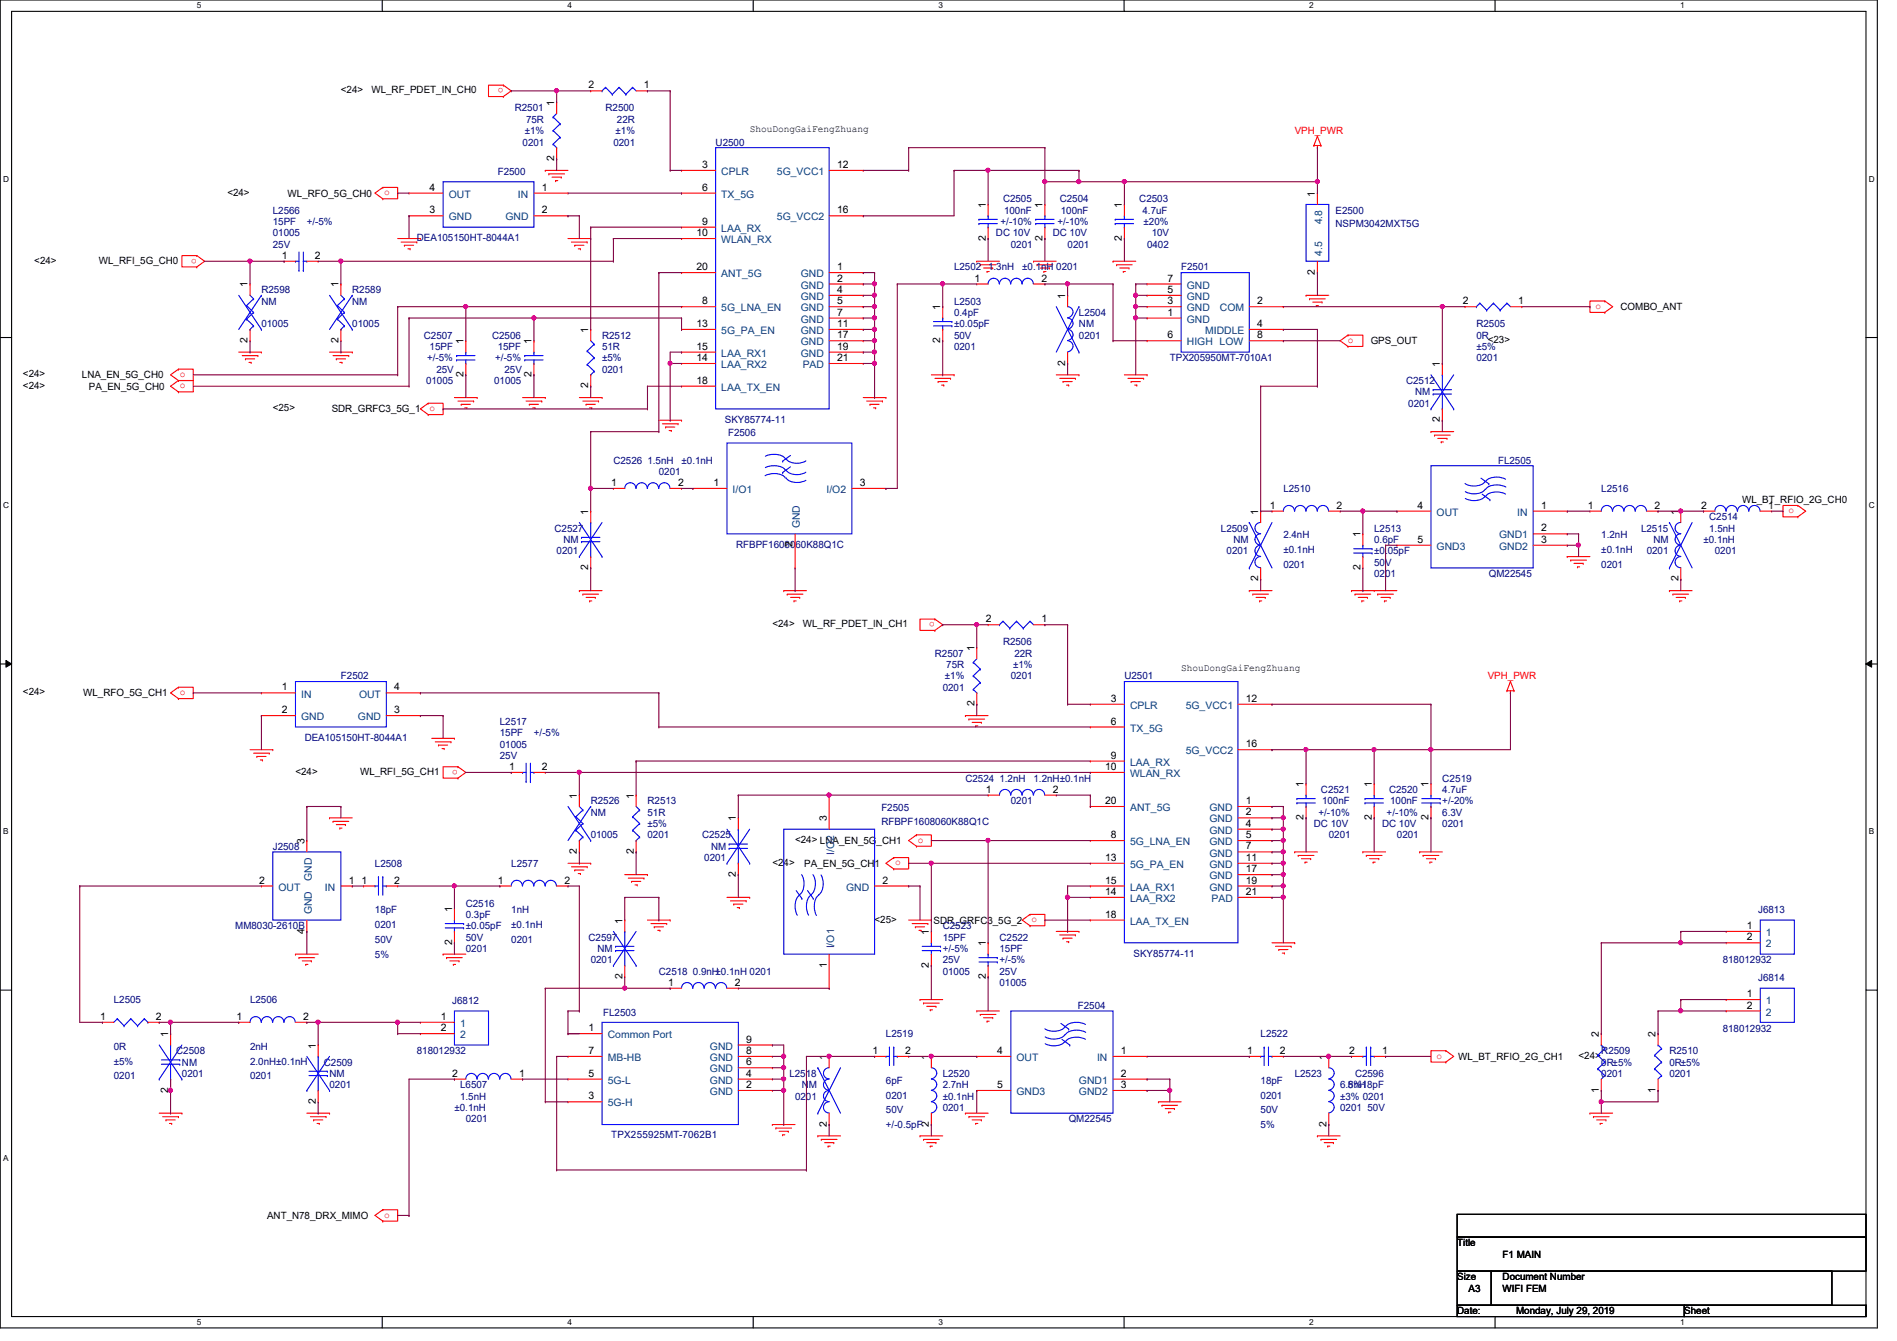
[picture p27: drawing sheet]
<svg xmlns="http://www.w3.org/2000/svg" width="297mm" height="210mm" viewBox="0 0 297 210" stroke-linecap="round" stroke-linejoin="round" font-family="sans-serif">
<defs><g id="words">
<g font-size="1.6">
<text x="53.4" y="14.6">&lt;24&gt;</text>
<text x="58.2" y="14.6">WL_RF_PDET_IN_CH0</text>
<text x="86.8" y="16.6" transform="rotate(-90 86.8 16.6)">1</text>
<text x="92.2" y="13.8">2</text>
<text x="100.8" y="13.8">1</text>
<text x="117.4" y="20.6">ShouDongGaiFengZhuang</text>
<text x="67.3" y="29.8">4</text>
<text x="84.8" y="29.8">1</text>
<text x="86.8" y="25.2" transform="rotate(-90 86.8 25.2)">2</text>
<text x="109.9" y="26.3">3</text>
<text x="109.9" y="29.8">6</text>
<text x="131.1" y="26.3">12</text>
<text x="35.6" y="30.6">&lt;24&gt;</text>
<text x="45" y="30.8">WL_RFO_5G_CH0</text>
<text x="67.3" y="33.4">3</text>
<text x="84.8" y="33.4">2</text>
<text x="109.9" y="35.2">9</text>
<text x="131.1" y="33.4">16</text>
<text x="154.3" y="32.6" transform="rotate(-90 154.3 32.6)">1</text>
<text x="163.2" y="32.6" transform="rotate(-90 163.2 32.6)">1</text>
<text x="175.7" y="32.6" transform="rotate(-90 175.7 32.6)">1</text>
<text x="205.9" y="30.8" transform="rotate(-90 205.9 30.8)">1</text>
<text x="5.4" y="41.3">&lt;24&gt;</text>
<text x="15.5" y="41.3">WL_RFI_5G_CH0</text>
<text x="44.2" y="40.5">1</text>
<text x="49.3" y="40.5">2</text>
<text x="109" y="37">10</text>
<text x="154.3" y="37.7" transform="rotate(-90 154.3 37.7)">2</text>
<text x="163.2" y="37.7" transform="rotate(-90 163.2 37.7)">2</text>
<text x="175.7" y="37.7" transform="rotate(-90 175.7 37.7)">2</text>
<text x="38.8" y="45" transform="rotate(-90 38.8 45)">1</text>
<text x="53" y="45" transform="rotate(-90 53 45)">1</text>
<text x="109" y="42.3">20</text>
<text x="109.9" y="47.6">8</text>
<text x="131.1" y="42.3">1</text>
<text x="131.1" y="44.1">2</text>
<text x="131.1" y="45.8">4</text>
<text x="131.1" y="47.6">5</text>
<text x="152.6" y="44.1">1</text>
<text x="163.1" y="44.1">2</text>
<text x="166.8" y="46.8" transform="rotate(-90 166.8 46.8)">1</text>
<text x="182.8" y="47.6">3</text>
<text x="182.8" y="45.8">5</text>
<text x="182.8" y="44.1">7</text>
<text x="196.8" y="47.6">2</text>
<text x="205.9" y="43" transform="rotate(-90 205.9 43)">2</text>
<text x="229.1" y="47.6">2</text>
<text x="237.7" y="47.6">1</text>
<text x="38.8" y="53.7" transform="rotate(-90 38.8 53.7)">2</text>
<text x="53" y="53.7" transform="rotate(-90 53 53.7)">2</text>
<text x="72.6" y="53.9" transform="rotate(-90 72.6 53.9)">1</text>
<text x="83.2" y="53.9" transform="rotate(-90 83.2 53.9)">1</text>
<text x="92.1" y="52.1" transform="rotate(-90 92.1 52.1)">1</text>
<text x="109" y="51.2">13</text>
<text x="131.1" y="49.4">7</text>
<text x="131.1" y="51.2">11</text>
<text x="131.1" y="53">17</text>
<text x="147.2" y="53.7" transform="rotate(-90 147.2 53.7)">2</text>
<text x="147.2" y="48.6" transform="rotate(-90 147.2 48.6)">1</text>
<text x="182.8" y="53">6</text>
<text x="182.8" y="49.4">1</text>
<text x="196.8" y="53">8</text>
<text x="196.8" y="51.2">4</text>
<text x="214.6" y="53.9">GPS_OUT</text>
<text x="233" y="53.7">&lt;23&gt;</text>
<text x="253.7" y="48.6">COMBO_ANT</text>
<text x="3.6" y="59.1">&lt;24&gt;</text>
<text x="12.8" y="59.2">LNA_EN_5G_CH0</text>
<text x="72.6" y="59" transform="rotate(-90 72.6 59)">2</text>
<text x="83.2" y="59" transform="rotate(-90 83.2 59)">2</text>
<text x="109" y="56.5">14</text>
<text x="109" y="54.7">15</text>
<text x="131.1" y="54.7">19</text>
<text x="131.1" y="56.5">21</text>
<text x="166.8" y="57.2" transform="rotate(-90 166.8 57.2)">2</text>
<text x="225.5" y="57.4" transform="rotate(-90 225.5 57.4)">1</text>
<text x="3.6" y="60.8">&lt;24&gt;</text>
<text x="13.9" y="61">PA_EN_5G_CH0</text>
<text x="42.7" y="64.4">&lt;25&gt;</text>
<text x="51.9" y="64.6">SDR_GRFC3_5G_1</text>
<text x="92.1" y="60.8" transform="rotate(-90 92.1 60.8)">2</text>
<text x="109" y="60.1">18</text>
<text x="225.5" y="66.1" transform="rotate(-90 225.5 66.1)">2</text>
<text x="95.7" y="76.1">1</text>
<text x="106.2" y="76.1">2</text>
<text x="111.7" y="76.1">1</text>
<text x="134.6" y="76.1">3</text>
<text x="92.1" y="80.6" transform="rotate(-90 92.1 80.6)">1</text>
<text x="197" y="80.6" transform="rotate(-90 197 80.6)">1</text>
<text x="198.8" y="79.6">1</text>
<text x="209.3" y="79.6">2</text>
<text x="222" y="79.6">4</text>
<text x="241.3" y="79.6">1</text>
<text x="241.3" y="83.2">2</text>
<text x="248.6" y="79.6">1</text>
<text x="259.1" y="79.6">2</text>
<text x="262.8" y="80.6" transform="rotate(-90 262.8 80.6)">1</text>
<text x="266.4" y="79.6">2</text>
<text x="272.8" y="78.8">WL_BT_RFIO_2G_CH0</text>
<text x="276.9" y="79.6">1</text>
<text x="92.1" y="89.2" transform="rotate(-90 92.1 89.2)">2</text>
<text x="124.1" y="85.7" transform="rotate(-90 124.1 85.7)">2</text>
<text x="213" y="89.2" transform="rotate(-90 213 89.2)">2</text>
<text x="213" y="84.1" transform="rotate(-90 213 84.1)">1</text>
<text x="222" y="85">5</text>
<text x="241.3" y="85">3</text>
<text x="197" y="91" transform="rotate(-90 197 91)">2</text>
<text x="262.8" y="91" transform="rotate(-90 262.8 91)">2</text>
<text x="120.9" y="98.2">&lt;24&gt;</text>
<text x="125.7" y="98.2">WL_RF_PDET_IN_CH1</text>
<text x="152.6" y="101.9" transform="rotate(-90 152.6 101.9)">1</text>
<text x="154.4" y="97.4">2</text>
<text x="163.1" y="97.4">1</text>
<text x="185" y="105.1">ShouDongGaiFengZhuang</text>
<text x="3.6" y="108.8">&lt;24&gt;</text>
<text x="13" y="109">WL_RFO_5G_CH1</text>
<text x="44.2" y="108.1">1</text>
<text x="44.2" y="111.6">2</text>
<text x="61.7" y="111.6">3</text>
<text x="61.7" y="108.1">4</text>
<text x="152.6" y="110.6" transform="rotate(-90 152.6 110.6)">2</text>
<text x="173.9" y="109.9">3</text>
<text x="173.9" y="113.4">6</text>
<text x="195.1" y="109.9">12</text>
<text x="173.9" y="118.7">9</text>
<text x="195.1" y="117">16</text>
<text x="46.3" y="121.3">&lt;24&gt;</text>
<text x="56.4" y="121.3">WL_RFI_5G_CH1</text>
<text x="79.7" y="120.5">1</text>
<text x="84.8" y="120.5">2</text>
<text x="90.3" y="125" transform="rotate(-90 90.3 125)">1</text>
<text x="99.2" y="125" transform="rotate(-90 99.2 125)">1</text>
<text x="154.4" y="124.1">1</text>
<text x="164.8" y="124.1">2</text>
<text x="173.1" y="120.5">10</text>
<text x="173.1" y="125.9">20</text>
<text x="195.1" y="125.9">1</text>
<text x="204.1" y="123.2" transform="rotate(-90 204.1 123.2)">1</text>
<text x="214.8" y="123.2" transform="rotate(-90 214.8 123.2)">1</text>
<text x="223.7" y="123.2" transform="rotate(-90 223.7 123.2)">1</text>
<text x="115.2" y="128.6" transform="rotate(-90 115.2 128.6)">1</text>
<text x="124.5" y="132">&lt;24&gt; LNA_EN_5G_CH1</text>
<text x="129.5" y="128.6" transform="rotate(-90 129.5 128.6)">3</text>
<text x="173.9" y="131.2">8</text>
<text x="195.1" y="127.6">2</text>
<text x="195.1" y="129.4">4</text>
<text x="195.1" y="131.2">5</text>
<text x="204.1" y="128.4" transform="rotate(-90 204.1 128.4)">2</text>
<text x="214.8" y="128.4" transform="rotate(-90 214.8 128.4)">2</text>
<text x="223.7" y="128.4" transform="rotate(-90 223.7 128.4)">2</text>
<text x="47.7" y="132.1" transform="rotate(-90 47.7 132.1)">3</text>
<text x="90.3" y="133.7" transform="rotate(-90 90.3 133.7)">2</text>
<text x="99.2" y="133.7" transform="rotate(-90 99.2 133.7)">2</text>
<text x="115.2" y="137.2" transform="rotate(-90 115.2 137.2)">2</text>
<text x="120.9" y="135.5">&lt;24&gt;</text>
<text x="125.9" y="135.7">PA_EN_5G_CH1</text>
<text x="173.1" y="134.7">13</text>
<text x="195.1" y="133">7</text>
<text x="195.1" y="134.7">11</text>
<text x="195.1" y="136.5">17</text>
<text x="40.6" y="138.3">2</text>
<text x="54.6" y="138.3">1</text>
<text x="56.6" y="138.3">1</text>
<text x="61.7" y="138.3">2</text>
<text x="70.8" y="142.8" transform="rotate(-90 70.8 142.8)">1</text>
<text x="77.9" y="138.3">1</text>
<text x="88.4" y="138.3">2</text>
<text x="138.2" y="138.3">2</text>
<text x="173.1" y="140.1">14</text>
<text x="173.1" y="138.3">15</text>
<text x="173.1" y="143.6">18</text>
<text x="195.1" y="138.3">19</text>
<text x="195.1" y="140.1">21</text>
<text x="47.7" y="146.1" transform="rotate(-90 47.7 146.1)">4</text>
<text x="70.8" y="147.9" transform="rotate(-90 70.8 147.9)">2</text>
<text x="97.4" y="144.6" transform="rotate(-90 97.4 144.6)">1</text>
<text x="136.9" y="144.4">&lt;25&gt;</text>
<text x="145.5" y="146.3" transform="rotate(-90 145.5 146.3)">1</text>
<text x="146.2" y="144.6">SDR_GRFC3_5G_2</text>
<text x="154.3" y="148.1" transform="rotate(-90 154.3 148.1)">1</text>
<text x="273.5" y="145.4">1</text>
<text x="273.5" y="147.2">2</text>
<text x="97.4" y="153.2" transform="rotate(-90 97.4 153.2)">2</text>
<text x="104.6" y="154.3">1</text>
<text x="115.1" y="154.3">2</text>
<text x="129.5" y="151.5" transform="rotate(-90 129.5 151.5)">1</text>
<text x="145.5" y="151.5" transform="rotate(-90 145.5 151.5)">2</text>
<text x="154.3" y="153.2" transform="rotate(-90 154.3 153.2)">2</text>
<text x="15.7" y="159.6">1</text>
<text x="24.4" y="159.6">2</text>
<text x="37" y="159.6">1</text>
<text x="47.5" y="159.6">2</text>
<text x="69" y="159.6">1</text>
<text x="69" y="161.4">2</text>
<text x="92.2" y="161.4">1</text>
<text x="273.5" y="156.1">1</text>
<text x="273.5" y="157.9">2</text>
<text x="26.3" y="162.3" transform="rotate(-90 26.3 162.3)">1</text>
<text x="49.4" y="164.1" transform="rotate(-90 49.4 164.1)">1</text>
<text x="92.2" y="165">7</text>
<text x="116.8" y="166.8">6</text>
<text x="116.8" y="165">8</text>
<text x="116.8" y="163.2">9</text>
<text x="129.5" y="165.9" transform="rotate(-90 129.5 165.9)">1</text>
<text x="136.6" y="165">1</text>
<text x="141.7" y="165">2</text>
<text x="145.5" y="165.9" transform="rotate(-90 145.5 165.9)">1</text>
<text x="156.2" y="165">4</text>
<text x="175.5" y="165">1</text>
<text x="195.3" y="165">1</text>
<text x="200.4" y="165">2</text>
<text x="207.7" y="165.9" transform="rotate(-90 207.7 165.9)">1</text>
<text x="211.3" y="165">2</text>
<text x="216.4" y="165">1</text>
<text x="228.3" y="165.9">WL_BT_RFIO_2G_CH1</text>
<text x="247.2" y="165.7">&lt;24&gt;</text>
<text x="250.4" y="162.3" transform="rotate(-90 250.4 162.3)">2</text>
<text x="259.2" y="162.3" transform="rotate(-90 259.2 162.3)">2</text>
<text x="26.3" y="171" transform="rotate(-90 26.3 171)">2</text>
<text x="49.4" y="172.8" transform="rotate(-90 49.4 172.8)">2</text>
<text x="70.8" y="168.5">2</text>
<text x="81.3" y="168.5">1</text>
<text x="92.2" y="168.5">5</text>
<text x="92.2" y="172.1">3</text>
<text x="116.8" y="170.3">2</text>
<text x="116.8" y="168.5">4</text>
<text x="156.2" y="170.3">5</text>
<text x="175.5" y="170.3">3</text>
<text x="175.5" y="168.5">2</text>
<text x="250.4" y="171" transform="rotate(-90 250.4 171)">1</text>
<text x="259.2" y="171" transform="rotate(-90 259.2 171)">1</text>
<text x="129.5" y="176.4" transform="rotate(-90 129.5 176.4)">2</text>
<text x="145.5" y="176.4" transform="rotate(-90 145.5 176.4)">2</text>
<text x="207.7" y="176.4" transform="rotate(-90 207.7 176.4)">2</text>
<text x="41.8" y="190.8">ANT_N78_DRX_MIMO</text>
<text x="228.2" y="195.1">Title</text>
<text x="235.3" y="196.8">F1 MAIN</text>
<text x="228.2" y="200.4">Size</text>
<text x="230" y="202.2">A3</text>
<text x="235.3" y="200.4">Document Number</text>
<text x="235.3" y="202.2">WIFI FEM</text>
<text x="228.2" y="205.7">Date:</text>
<text x="237.4" y="205.7">Monday, July 29, 2019</text>
<text x="263.7" y="205.7">Sheet</text>
</g>
<g font-size="1.6" fill="#f00">
<text x="78.8" y="13.8" transform="rotate(180 78.8 13.8)">o</text>
<text x="202.7" y="21">VPH_PWR</text>
<text x="60.2" y="30.6">o</text>
<text x="30.8" y="40.5" transform="rotate(180 30.8 40.5)">o</text>
<text x="211.1" y="53.7">o</text>
<text x="249.8" y="48.3">o</text>
<text x="28.1" y="59">o</text>
<text x="28.1" y="60.8">o</text>
<text x="67.3" y="64.3">o</text>
<text x="280.1" y="80.3">o</text>
<text x="146.4" y="97.4" transform="rotate(180 146.4 97.4)">o</text>
<text x="233" y="106.3">VPH_PWR</text>
<text x="28.1" y="108.8">o</text>
<text x="71.7" y="120.5" transform="rotate(180 71.7 120.5)">o</text>
<text x="143.7" y="131.9">o</text>
<text x="140.2" y="135.5">o</text>
<text x="161.5" y="144.4">o</text>
<text x="225" y="165.7">o</text>
<text x="60.2" y="190.6">o</text>
</g>
<g font-size="1.6" fill="#00007f">
<text x="80.6" y="17.4">R2501</text>
<text x="94.8" y="17.4">R2500</text>
<text x="81.8" y="22.8">0201</text>
<text x="82.2" y="21">±1%</text>
<text x="82.4" y="19.2">75R</text>
<text x="96.1" y="22.8">0201</text>
<text x="96.4" y="21">±1%</text>
<text x="96.6" y="19.2">22R</text>
<text x="112.1" y="22.8">U2500</text>
<text x="77.9" y="27.4">F2500</text>
<text x="42.7" y="33.4">L2566</text>
<text x="42.7" y="35.2">15PF</text>
<text x="48" y="35.2">+/-5%</text>
<text x="156.7" y="35.2">+/-10%</text>
<text x="157.1" y="31.7">C2505</text>
<text x="157.2" y="33.4">100nF</text>
<text x="165.6" y="35.2">+/-10%</text>
<text x="165.9" y="31.7">C2504</text>
<text x="166.1" y="33.4">100nF</text>
<text x="178.4" y="31.7">C2503</text>
<text x="178.9" y="33.4">4.7uF</text>
<text x="179.1" y="35.2">±20%</text>
<text x="209.1" y="33.4">E2500</text>
<text x="209.1" y="35.6">NSPM3042MXT5G</text>
<text x="42.7" y="37">01005</text>
<text x="42.7" y="38.8">25V</text>
<text x="65.3" y="37.7">DEA105150HT-8044A1</text>
<text x="156" y="37">DC 10V</text>
<text x="158.3" y="38.8">0201</text>
<text x="164.8" y="37">DC 10V</text>
<text x="167.2" y="38.8">0201</text>
<text x="179.6" y="38.8">0402</text>
<text x="180.3" y="37">10V</text>
<text x="40.9" y="45.9">R2598</text>
<text x="40.9" y="47.7">NM</text>
<text x="55.2" y="45.9">R2589</text>
<text x="55.2" y="47.7">NM</text>
<text x="149.4" y="47.7">L2503</text>
<text x="149.4" y="42.3">L2502 1.3nH</text>
<text x="160.1" y="42.3">±0.1nH 0201</text>
<text x="185" y="42.3">F2501</text>
<text x="40.9" y="51.2">01005</text>
<text x="55.2" y="51.2">01005</text>
<text x="66.4" y="53">C2507</text>
<text x="77" y="53">C2506</text>
<text x="94.3" y="53">R2512</text>
<text x="149.4" y="49.4">0.4pF</text>
<text x="149.4" y="53">50V</text>
<text x="149.4" y="51.2">±0.05pF</text>
<text x="168.9" y="49.4">L2504</text>
<text x="168.9" y="51.2">NM</text>
<text x="168.9" y="53">0201</text>
<text x="231.2" y="51.2">R2505</text>
<text x="231.2" y="53">0R</text>
<text x="66.9" y="56.6">+/-5%</text>
<text x="67.3" y="54.8">15PF</text>
<text x="68.3" y="58.3">25V</text>
<text x="77.6" y="56.6">+/-5%</text>
<text x="77.9" y="54.8">15PF</text>
<text x="79" y="58.3">25V</text>
<text x="94.3" y="54.8">51R</text>
<text x="94.3" y="56.6">±5%</text>
<text x="94.3" y="58.3">0201</text>
<text x="149.4" y="54.8">0201</text>
<text x="183.2" y="56.6">TPX205950MT-7010A1</text>
<text x="231.2" y="54.8">±5%</text>
<text x="231.2" y="56.6">0201</text>
<text x="66.7" y="60.1">01005</text>
<text x="77.4" y="60.1">01005</text>
<text x="220.2" y="60.1">C2512</text>
<text x="220.5" y="63.7">0201</text>
<text x="221.6" y="61.9">NM</text>
<text x="113.5" y="66.2">SKY85774-11</text>
<text x="114" y="68.3">F2506</text>
<text x="96.1" y="72.6">C2526 1.5nH</text>
<text x="103.2" y="74.3">0201</text>
<text x="106.7" y="72.6">±0.1nH</text>
<text x="201" y="77">L2510</text>
<text x="234.6" y="72.6">FL2505</text>
<text x="250.7" y="77">L2516</text>
<text x="86.8" y="83.2">C2527</text>
<text x="191.2" y="83.2">L2509</text>
<text x="215.2" y="83.2">L2513</text>
<text x="257" y="83.2">L2515</text>
<text x="267.6" y="81.4">C2514</text>
<text x="267.6" y="83.2">1.5nH</text>
<text x="87.2" y="86.8">0201</text>
<text x="88.2" y="85">NM</text>
<text x="115.3" y="85.7">RFBPF1608060K88Q1C</text>
<text x="192.1" y="86.8">0201</text>
<text x="193.1" y="85">NM</text>
<text x="201" y="84.3">2.4nH</text>
<text x="201" y="86.6">±0.1nH</text>
<text x="201" y="88.9">0201</text>
<text x="215.2" y="85">0.6pF</text>
<text x="215.2" y="88.6">50V</text>
<text x="215.2" y="86.8">±0.05pF</text>
<text x="250.7" y="84.3">1.2nH</text>
<text x="250.7" y="86.6">±0.1nH</text>
<text x="250.7" y="88.9">0201</text>
<text x="257.8" y="86.8">0201</text>
<text x="258.9" y="85">NM</text>
<text x="266.7" y="85">±0.1nH</text>
<text x="268.5" y="86.8">0201</text>
<text x="215.2" y="90.3">0201</text>
<text x="233.1" y="90.3">QM22545</text>
<text x="157.1" y="101">R2506</text>
<text x="53.4" y="106.3">F2502</text>
<text x="146.4" y="102.8">R2507</text>
<text x="148" y="106.3">±1%</text>
<text x="148.2" y="104.6">75R</text>
<text x="158.3" y="106.3">0201</text>
<text x="158.6" y="104.6">±1%</text>
<text x="158.8" y="102.8">22R</text>
<text x="176.1" y="106.3">U2501</text>
<text x="78.3" y="113.5">L2517</text>
<text x="147.6" y="108.1">0201</text>
<text x="47.7" y="116">DEA105150HT-8044A1</text>
<text x="78.3" y="115.2">15PF</text>
<text x="78.3" y="117">01005</text>
<text x="78.3" y="118.8">25V</text>
<text x="83.6" y="115.2">+/-5%</text>
<text x="92.5" y="125.9">R2526</text>
<text x="101.4" y="125.9">R2513</text>
<text x="151.2" y="122.3">C2524 1.2nH</text>
<text x="158.3" y="125.9">0201</text>
<text x="161.8" y="122.3">1.2nH±0.1nH</text>
<text x="206.8" y="124.1">C2521</text>
<text x="207" y="125.9">100nF</text>
<text x="217.5" y="124.1">C2520</text>
<text x="217.7" y="125.9">100nF</text>
<text x="225.8" y="122.3">C2519</text>
<text x="225.8" y="124.1">4.7uF</text>
<text x="225.8" y="125.9">+/-20%</text>
<text x="92.5" y="127.7">NM</text>
<text x="92.5" y="131.2">01005</text>
<text x="101.4" y="127.7">51R</text>
<text x="101.4" y="129.5">±5%</text>
<text x="101.4" y="131.2">0201</text>
<text x="109.9" y="131.2">C2525</text>
<text x="138" y="127">F2505</text>
<text x="138" y="129.1">RFBPF1608060K88Q1C</text>
<text x="205.7" y="129.5">DC 10V</text>
<text x="206.5" y="127.7">+/-10%</text>
<text x="208.1" y="131.2">0201</text>
<text x="216.4" y="129.5">DC 10V</text>
<text x="217.1" y="127.7">+/-10%</text>
<text x="218.7" y="131.2">0201</text>
<text x="225.8" y="129.5">0201</text>
<text x="225.8" y="127.7">6.3V</text>
<text x="42.7" y="133">J2508</text>
<text x="58.7" y="135.7">L2508</text>
<text x="80" y="135.7">L2577</text>
<text x="110.3" y="134.8">0201</text>
<text x="111.3" y="133">NM</text>
<text x="58.7" y="143">18pF</text>
<text x="72.9" y="141.9">C2516</text>
<text x="72.9" y="143.7">0.3pF</text>
<text x="80" y="143">1nH</text>
<text x="275.3" y="143">J6813</text>
<text x="36.8" y="145.5">MM8030-2610B</text>
<text x="58.7" y="145.3">0201</text>
<text x="58.7" y="147.6">50V</text>
<text x="58.7" y="149.9">5%</text>
<text x="72.9" y="149">0201</text>
<text x="72.9" y="147.2">50V</text>
<text x="72.9" y="145.5">±0.05pF</text>
<text x="80" y="145.3">±0.1nH</text>
<text x="80" y="147.6">0201</text>
<text x="92.2" y="147.2">C2597</text>
<text x="93.6" y="149">NM</text>
<text x="147.6" y="145.5">C2523</text>
<text x="147.6" y="147.2">15PF</text>
<text x="147.6" y="149">+/-5%</text>
<text x="156.5" y="147.2">C2522</text>
<text x="156.5" y="149">15PF</text>
<text x="177.5" y="149.7">SKY85774-11</text>
<text x="92.5" y="150.8">0201</text>
<text x="103.2" y="152.6">C2518 0.9nH±0.1nH 0201</text>
<text x="147.6" y="152.6">01005</text>
<text x="147.6" y="150.8">25V</text>
<text x="156.5" y="154.3">01005</text>
<text x="156.5" y="152.6">25V</text>
<text x="156.5" y="150.8">+/-5%</text>
<text x="269.7" y="150.8">818012932</text>
<text x="275.3" y="153.6">J6814</text>
<text x="17.8" y="157">L2505</text>
<text x="39.2" y="157">L2506</text>
<text x="70.8" y="157.2">J6812</text>
<text x="94.4" y="159">FL2503</text>
<text x="168.8" y="157.9">F2504</text>
<text x="269.7" y="161.5">818012932</text>
<text x="17.8" y="164.3">0R</text>
<text x="17.8" y="166.6">±5%</text>
<text x="27.6" y="165">C2508</text>
<text x="28.5" y="166.8">NM</text>
<text x="39.2" y="164.3">2nH</text>
<text x="39.2" y="166.6">2.0nH±0.1nH</text>
<text x="50.7" y="166.8">C2509</text>
<text x="65.3" y="165">818012932</text>
<text x="138.7" y="162.3">L2519</text>
<text x="197.4" y="162.3">L2522</text>
<text x="250.7" y="165">R2509</text>
<text x="250.7" y="166.8">0R±5%</text>
<text x="261.4" y="165">R2510</text>
<text x="261.4" y="166.8">0R±5%</text>
<text x="17.8" y="168.9">0201</text>
<text x="28.5" y="168.6">0201</text>
<text x="39.2" y="168.9">0201</text>
<text x="51.6" y="168.6">NM</text>
<text x="51.6" y="170.3">0201</text>
<text x="71.2" y="173.9">±0.1nH</text>
<text x="72" y="170.3">L6507</text>
<text x="72" y="172.1">1.5nH</text>
<text x="123.6" y="168.6">L2518</text>
<text x="124.5" y="172.1">0201</text>
<text x="125.6" y="170.3">NM</text>
<text x="138.7" y="169.6">6pF</text>
<text x="138.7" y="172">0201</text>
<text x="147.6" y="168.6">L2520</text>
<text x="147.6" y="170.3">2.7nH</text>
<text x="147.6" y="172.1">±0.1nH</text>
<text x="147.6" y="173.9">0201</text>
<text x="197.4" y="169.6">18pF</text>
<text x="197.4" y="172">0201</text>
<text x="202.7" y="168.6">L2523</text>
<text x="209.8" y="170.3">6.8nH</text>
<text x="209.8" y="172.1">±3% 0201</text>
<text x="209.8" y="173.9">0201</text>
<text x="211.1" y="170.3">5%18pF</text>
<text x="212.2" y="168.6">C2596</text>
<text x="214.1" y="173.9">50V</text>
<text x="250.7" y="168.6">0201</text>
<text x="261.4" y="168.6">0201</text>
<text x="72.9" y="175.7">0201</text>
<text x="95.7" y="178.2">TPX255925MT-7062B1</text>
<text x="138.7" y="174.2">50V</text>
<text x="138.7" y="176.6">+/-0.5pF</text>
<text x="167.3" y="175.7">QM22545</text>
<text x="197.4" y="174.2">50V</text>
<text x="197.4" y="176.6">5%</text>
</g>
<g font-size="1.6" fill="#00407f">
<text x="112.9" y="27.4">CPLR</text>
<text x="121.7" y="27.4">5G_VCC1</text>
<text x="70.3" y="34.5">GND</text>
<text x="70.3" y="30.9">OUT</text>
<text x="79.2" y="34.5">GND</text>
<text x="81.1" y="30.9">IN</text>
<text x="112.9" y="30.9">TX_5G</text>
<text x="121.7" y="34.5">5G_VCC2</text>
<text x="207" y="35.1" transform="rotate(-90 207 35.1)">4.8</text>
<text x="112.9" y="36.3">LAA_RX</text>
<text x="112.9" y="38.1">WLAN_RX</text>
<text x="207" y="40" transform="rotate(-90 207 40)">4.5</text>
<text x="112.9" y="43.4">ANT_5G</text>
<text x="125.4" y="43.4">GND</text>
<text x="125.4" y="45.2">GND</text>
<text x="125.4" y="46.9">GND</text>
<text x="185.8" y="46.9">GND</text>
<text x="185.8" y="45.2">GND</text>
<text x="112.9" y="48.7">5G_LNA_EN</text>
<text x="112.9" y="52.3">5G_PA_EN</text>
<text x="125.4" y="48.7">GND</text>
<text x="125.4" y="50.5">GND</text>
<text x="125.4" y="52.3">GND</text>
<text x="185.8" y="48.7">GND</text>
<text x="185.8" y="50.5">GND</text>
<text x="188.7" y="52.3">MIDDLE</text>
<text x="191" y="48.7">COM</text>
<text x="112.9" y="57.6">LAA_RX2</text>
<text x="112.9" y="55.8">LAA_RX1</text>
<text x="125.4" y="54.1">GND</text>
<text x="125.4" y="55.8">GND</text>
<text x="125.7" y="57.6">PAD</text>
<text x="185.8" y="54.1">HIGH LOW</text>
<text x="112.9" y="61.2">LAA_TX_EN</text>
<text x="114.7" y="77.2">I/O1</text>
<text x="129.4" y="77.2">I/O2</text>
<text x="125.3" y="82.7" transform="rotate(-90 125.3 82.7)">GND</text>
<text x="225" y="80.7">OUT</text>
<text x="237.6" y="80.7">IN</text>
<text x="225" y="86.1">GND3</text>
<text x="234.7" y="86.1">GND2</text>
<text x="234.7" y="84.3">GND1</text>
<text x="47.2" y="109.2">IN</text>
<text x="47.2" y="112.7">GND</text>
<text x="56" y="112.7">GND</text>
<text x="56.2" y="109.2">OUT</text>
<text x="177" y="111">CPLR</text>
<text x="185.7" y="111">5G_VCC1</text>
<text x="177" y="114.5">TX_5G</text>
<text x="177" y="119.8">LAA_RX</text>
<text x="185.7" y="118.1">5G_VCC2</text>
<text x="177" y="121.6">WLAN_RX</text>
<text x="177" y="127">ANT_5G</text>
<text x="189.4" y="127">GND</text>
<text x="189.4" y="128.7">GND</text>
<text x="189.4" y="130.5">GND</text>
<text x="48.8" y="137.9" transform="rotate(-90 48.8 137.9)">GND</text>
<text x="130.6" y="133.8" transform="rotate(-90 130.6 133.8)">I/O2</text>
<text x="177" y="132.3">5G_LNA_EN</text>
<text x="177" y="135.8">5G_PA_EN</text>
<text x="189.4" y="132.3">GND</text>
<text x="189.4" y="134.1">GND</text>
<text x="189.4" y="135.8">GND</text>
<text x="189.4" y="137.6">GND</text>
<text x="43.6" y="139.4">OUT</text>
<text x="48.8" y="143.1" transform="rotate(-90 48.8 143.1)">GND</text>
<text x="50.9" y="139.4">IN</text>
<text x="132.5" y="139.4">GND</text>
<text x="177" y="141.2">LAA_RX2</text>
<text x="177" y="139.4">LAA_RX1</text>
<text x="189.4" y="139.4">GND</text>
<text x="189.7" y="141.2">PAD</text>
<text x="130.6" y="148.5" transform="rotate(-90 130.6 148.5)">I/O1</text>
<text x="177" y="144.7">LAA_TX_EN</text>
<text x="276.5" y="146.5">1</text>
<text x="276.5" y="148.3">2</text>
<text x="72" y="160.7">1</text>
<text x="276.5" y="157.2">1</text>
<text x="276.5" y="159">2</text>
<text x="72" y="162.5">2</text>
<text x="95.2" y="166.1">MB-HB</text>
<text x="95.2" y="162.5">Common Port</text>
<text x="111.2" y="167.9">GND</text>
<text x="111.2" y="166.1">GND</text>
<text x="111.2" y="164.3">GND</text>
<text x="159.2" y="166.1">OUT</text>
<text x="171.8" y="166.1">IN</text>
<text x="95.2" y="169.6">5G-L</text>
<text x="95.2" y="173.2">5G-H</text>
<text x="111.2" y="171.4">GND</text>
<text x="111.2" y="169.6">GND</text>
<text x="159.2" y="171.4">GND3</text>
<text x="168.9" y="171.4">GND2</text>
<text x="168.9" y="169.6">GND1</text>
</g>
<g font-size="1.3">
<text x="30.8" y="1.3">5</text>
<text x="88.9" y="1.3">4</text>
<text x="146.9" y="1.3">3</text>
<text x="205" y="1.3">2</text>
<text x="263.1" y="1.3">1</text>
<text x=".5" y="28.4">D</text>
<text x="292.6" y="28.4">D</text>
<text x=".5" y="79.5">C</text>
<text x="292.6" y="79.5">C</text>
<text x=".5" y="130.6">B</text>
<text x="292.6" y="130.6">B</text>
<text x=".5" y="181.7">A</text>
<text x="30.8" y="207.4">5</text>
<text x="88.9" y="207.4">4</text>
<text x="146.9" y="207.4">3</text>
<text x="205" y="207.4">2</text>
<text x="263.1" y="207.4">1</text>
</g>
</g></defs>
<path d="M0 0h294v207.9h-294zM1.8 1.8h290.4v204.3h-290.4z" fill="none" stroke="#000" stroke-width=".17"/>
<g fill="#fff">
<path d="M30.8 .2h.7v1.4h-.7z"/>
<path d="M30.8 206.2h.7v1.4h-.7z"/>
</g>
<path d="M59.9 0v1.8M59.9 206.1v1.8" fill="none" stroke="#000" stroke-width=".17"/>
<g fill="#fff">
<path d="M88.9 .2h.6v1.4h-.6z"/>
<path d="M88.9 206.2h.6v1.4h-.6z"/>
</g>
<path d="M117.9 0v1.8M117.9 206.1v1.8" fill="none" stroke="#000" stroke-width=".17"/>
<g fill="#fff">
<path d="M146.9 .2h.7v1.4h-.7z"/>
<path d="M146.9 206.2h.7v1.4h-.7z"/>
</g>
<path d="M176 0v1.8M176 206.1v1.8" fill="none" stroke="#000" stroke-width=".17"/>
<g fill="#fff">
<path d="M205 .2h.7v1.4h-.7z"/>
<path d="M205 206.2h.7v1.4h-.7z"/>
</g>
<path d="M234.1 0v1.8M234.1 206.1v1.8" fill="none" stroke="#000" stroke-width=".17"/>
<g fill="#fff">
<path d="M263.1 .2h.7v1.4h-.7z"/>
<path d="M263.1 206.2h.7v1.4h-.7z"/>
<path d="M.5 27.3h.9v1.4h-.9z"/>
<path d="M292.6 27.3h.9v1.4h-.9z"/>
<path d="M.5 78.4h.9v1.4h-.9z"/>
<path d="M292.6 78.4h.9v1.4h-.9z"/>
</g>
<path d="M0 52.8h1.8M292.2 52.8h1.8" fill="none" stroke="#000" stroke-width=".17"/>
<g fill="#fff">
<path d="M.5 129.5h.8v1.4h-.8z"/>
<path d="M292.6 129.5h.9v1.4h-.9z"/>
</g>
<path d="M0 103.9h1.8M292.2 103.9h1.8" fill="none" stroke="#000" stroke-width=".17"/>
<path d="M.9 103.4l.9 .5-.9 .5zM292.2 103.9l.9-.5v1z" fill="#000"/>
<path d="M.9 103.4l.9 .5-.9 .5zM292.2 103.9l.9-.5v1z" fill="none" stroke="#000" stroke-width=".16"/>
<path d="M.5 180.5h.8v1.4h-.8z" fill="#fff"/>
<path d="M0 155h1.8M292.2 155h1.8M228.2 190.1h64v3.5h-64zM228.2 193.6h64v5.4h-64zM228.2 199h5.3v5.3h-5.3zM233.5 199h53.3v5.3h-53.3zM228.2 204.3h35.5v1.8h-35.5zM263.7 204.3h28.5v1.8h-28.5z" fill="none" stroke="#000" stroke-width=".17"/>
<g fill="none" stroke="#f00" stroke-width=".17">
<path d="M78.8 15.1h.1M78.8 13.3h.1M78.8 13.3h-2.3v1.8h2.3M78.8 13.3l1.2 .9-1.2 .9M87.2 16h.1M87.2 16v1.8M92.5 14.2h.1M92.5 14.2h1.8M99.6 14.2h1.8M101.4 14.2h.1M59.9 29.3h.1M59.9 31.1h.1"/>
<path d="M59.9 29.3h2.4v1.8h-2.4M59.9 29.3l-1.2 .9 1.2 .9M62.3 37.3h3.5M62.8 37.9h2.5M63.3 38.4h.1M63.3 38.4h1.5M63.9 38.9h.3M64 33.8h.1M64 30.2h.1M64 30.2h5.4M64 33.8h5.4M64.2 38.9h.1"/>
<path d="M65.3 37.9h.1M65.8 37.3h.1M83.6 30.2h5.3M83.6 33.8h5.3M85.4 26.7h.1M85.4 26.7h3.5M85.9 27.2h.1M85.9 27.2h2.5M86.4 27.7h1.5M87 28.3h.1M87 28.3h.3M87.2 24.9h.1"/>
<path d="M87.2 23.1v1.8M87.9 27.7h.1M88.9 30.2h.1M88.9 33.8h.1M88.9 37.3h3.6M89.5 37.9h2.4M90 38.4h.1M90 38.4h1.4M90.5 38.9h.4M90.9 38.9h.1M91.9 37.9h.1M92.5 37.3h.1"/>
<path d="M106.7 26.7h.1M106.7 30.2h.1M106.7 35.6h.1M106.7 37.3h.1M106.7 37.3h5.4M106.7 26.7h5.4M106.7 30.2h5.4M106.7 35.6h5.4M129.8 26.7h5.4M129.8 33.8h5.4M135.2 26.7h.1M135.2 33.8h.1"/>
<path d="M154.7 32h.1M154.7 37.3h.1M154.7 32v1.8M154.7 35.6v1.7M163.6 32h.1M163.6 37.3h.1M163.6 32v1.8M163.6 35.6v1.7M176.1 32h.1M176.1 37.3h.1M176.1 32v1.8M176.1 35.6v1.7"/>
<path d="M205.7 22.8h.1M205.7 22.8h1.1M206.3 23.1h.1M206.3 21.3h.1M206.3 30.2h.1M206.3 22.8v.3M206.3 30.2v1.8M206.3 21.3l-.6 1.5M206.3 21.3l.5 1.5M206.8 22.8h.1M27.9 57.8h.1M27.9 59.6h.1"/>
<path d="M27.9 57.8h2.4v1.8h-2.4M27.9 59.6h2.4v1.7h-2.4M27.9 57.8l-1.2 .9 1.2 .9M27.9 59.6l-1.2 .9 1.2 .8M30.8 41.8h.1M30.8 40h.1M30.8 40h-2.3v1.8h2.3M30.8 40l1.2 .9-1.2 .9M37.4 55.1h3.5M37.9 55.7h2.5M38.4 56.2h.1M38.4 56.2h1.5"/>
<path d="M39 56.7h.3M39.2 44.4h.1M39.2 53.3h.1M39.2 44.4v1.8M39.2 51.6v1.7M39.3 56.7h.1M40.4 55.7h.1M40.9 55.1h.1M44.5 40.9h.1M44.5 40.9h1.8M48 40.9h1.8M49.8 40.9h.1"/>
<path d="M51.6 55.1h3.6M52.2 55.7h2.4M52.7 56.2h.1M52.7 56.2h1.4M53.2 56.7h.3M53.4 44.4h.1M53.4 53.3h.1M53.4 44.4v1.8M53.4 51.6v1.7M53.5 56.7h.1M54.6 55.7h.1M55.2 55.1h.1"/>
<path d="M72.9 53.3h.1M72.9 58.7h.1M72.9 53.3v1.8M72.9 56.9v1.8M83.6 53.3h.1M83.6 58.7h.1M83.6 53.3v1.8M83.6 56.9v1.8M92.5 51.6h.1M92.5 51.6v1.7M92.5 58.7v1.8M106.7 48h.1"/>
<path d="M106.7 51.6h.1M106.7 56.9h.1M106.7 55.1h.1M106.7 42.7h.1M106.7 55.1h5.4M106.7 48h5.4M106.7 42.7h5.4M106.7 51.6h5.4M106.7 56.9h5.4M129.8 46.2h5.4M129.8 55.1h5.4M129.8 48h5.4"/>
<path d="M129.8 44.4h5.4M129.8 42.7h5.4M129.8 49.8h5.4M129.8 51.6h5.4M129.8 56.9h5.4M129.8 53.3h5.4M135.2 42.7h.1M135.2 44.4h.1M135.2 46.2h.1M135.2 48h.1M135.2 49.8h.1M135.2 51.6h.1"/>
<path d="M135.2 53.3h.1M135.2 55.1h.1M135.2 56.9h.1M145.8 58.7h3.6M146.4 59.2h2.4M146.9 59.7h.1M146.9 59.7h1.4M147.6 48h.1M147.6 53.3h.1M147.6 48v1.8M147.6 51.6v1.7M148.8 59.2h.1"/>
<path d="M149.4 58.7h.1M152.9 40.9h.1M152.9 44.4h.1M152.9 40.9h3.6M152.9 44.4h1.8M153.5 41.4h.1M153.5 41.4h2.5M154 42h1.4M154.6 42.5h.1M154.6 42.5h.3M155.4 42h.1M161.8 40.9h.1"/>
<path d="M161.8 40.9h3.6M161.8 44.4h1.8M162.4 41.4h.1M162.4 41.4h2.4M162.9 42h1.4M163.4 42.5h.1M163.4 42.5h.4M163.6 44.4h.1M164.3 42h.1M165.4 58.7h3.5M165.9 59.2h2.5M166.5 59.7h.1"/>
<path d="M166.5 59.7h1.4M167.2 46.2h.1M167.2 56.9h.1M167.2 46.2v1.8M167.2 55.1v1.8M168.4 59.2h.1M168.9 58.7h.1M174.3 40.9h.1M174.3 40.9h3.5M174.8 41.4h.1M174.8 41.4h2.5M175.3 42h1.5"/>
<path d="M175.9 42.5h.1M175.9 42.5h.3M176.1 58.7h3.5M176.6 59.2h2.5M176.8 42h.1M177.1 59.7h.1M177.1 59.7h1.5M179.1 59.2h.1M179.6 58.7h.1M179.6 48h.1M179.6 46.2h.1M179.6 53.3h.1"/>
<path d="M179.6 44.4h.1M179.6 49.8h.1M179.6 46.2h5.4M179.6 48h5.4M179.6 44.4h5.4M179.6 49.8h5.4M179.6 53.3h5.4M195.6 48h5.4M195.6 51.6h5.4M195.6 53.3h5.4M201 48h.1M201 53.3h.1"/>
<path d="M201 51.6h.1M204.5 46.2h.1M204.5 46.2h3.6M205.1 46.8h.1M205.1 46.8h2.4M205.6 47.3h1.4M206.1 47.8h.1M206.1 47.8h.4M206.3 42.7h.1M206.3 40.9v1.8M207 47.3h.1M211.1 52.5h.1"/>
<path d="M211.1 54.2h.1M211.1 52.5h2.3v1.7h-2.3M211.1 52.5l-1.3 .8 1.3 .9M225.8 56.9h.1M225.8 56.9v1.8M229.4 48h.1M229.4 48h1.8M236.5 48h1.8M238.3 48h.1M251.3 47.1h.1M251.3 48.9h.1M251.3 47.1h-2.3v1.8h2.3"/>
<path d="M251.3 47.1l1.2 .9-1.2 .9M27.9 61.3h.1M67.1 63.1h.1M67.1 64.9h.1M67.1 63.1h2.3v1.8h-2.3M67.1 63.1l-1.3 .9 1.3 .9M71.2 62.2h3.5M71.7 62.8h2.5M72.2 63.3h.1M72.2 63.3h1.5M72.8 63.8h.3M73.1 63.8h.1"/>
<path d="M74.2 62.8h.1M74.7 62.2h.1M81.8 62.2h3.6M82.4 62.8h2.4M82.9 63.3h.1M82.9 63.3h1.4M83.4 63.8h.4M83.8 63.8h.1M84.8 62.8h.1M85.4 62.2h.1M90.7 62.2h3.6M91.3 62.8h2.4"/>
<path d="M91.8 63.3h.1M91.8 63.3h1.4M92.3 63.8h.4M92.5 60.5h.1M92.7 63.8h.1M93.7 62.8h.1M94.3 62.2h.1M96.1 76.5h.1M96.1 76.5h1.7M103.2 65.8h3.5M103.7 66.3h2.5M104.2 66.8h.1"/>
<path d="M104.2 66.8h1.5M104.8 67.4h.3M104.9 76.5h1.8M105.1 67.4h.1M106.2 66.3h.1M106.7 65.8h.1M106.7 60.5h.1M106.7 76.5h.1M106.7 60.5h5.4M108.5 76.5h.1M108.5 76.5h5.3M133.4 76.5h5.3"/>
<path d="M135.2 62.2h3.5M135.7 62.8h2.5M136.2 63.3h.1M136.2 63.3h1.5M136.8 63.8h.3M137.1 63.8h.1M138.2 62.8h.1M138.7 62.2h.1M138.7 76.5h.1M147.4 60.3h.4M147.8 60.3h.1M167 60.3h.3"/>
<path d="M167.3 60.3h.1M177.7 60.3h.3M178 60.3h.1M224.1 67.6h.1M224.1 67.6h3.5M224.6 68.1h.1M224.6 68.1h2.5M225.1 68.6h1.5M225.7 69.2h.1M225.7 69.2h.3M225.8 65.8h.1M225.8 64v1.8"/>
<path d="M226.6 68.6h.1M281.5 79.1h.1M281.5 79.1h-2.3v1.8h2.3M281.5 79.1l1.2 .9-1.2 .9M90.7 92.5h.1M90.7 92.5h3.6M91.3 93h.1M91.3 93h2.4M91.8 93.5h1.4M92.3 94.1h.1M92.3 94.1h.4M92.5 80h.1"/>
<path d="M92.5 88.9h.1M92.5 80v1.8M92.5 87.1v1.8M93.2 93.5h.1M122.7 92.5h.1M122.7 92.5h3.6M123.3 93h.1M123.3 93h2.4M123.8 93.5h1.4M124.3 94.1h.1M124.3 94.1h.4M124.5 88.9h.1"/>
<path d="M124.5 83.6v5.3M125.2 93.5h.1M146.4 98.7h.1M146.4 96.9h.1M146.4 96.9h-2.3v1.8h2.3M146.4 96.9l1.2 .9-1.2 .9M154.7 97.8h.1M154.7 97.8h1.8M161.8 97.8h1.8M163.6 97.8h.1M195.6 92.5h.1M195.6 92.5h3.6"/>
<path d="M196.2 93h.1M196.2 93h2.4M196.7 93.5h1.4M197.2 94.1h.1M197.2 94.1h.4M197.4 80h.1M197.4 90.7h.1M197.4 80v1.8M197.4 88.9v1.8M198.1 93.5h.1M199.2 80h.1M199.2 80h1.8"/>
<path d="M208.1 80h1.7M209.8 80h.1M211.6 92.5h.1M211.6 92.5h7.1M212.2 93h.1M212.2 93h2.4M212.7 93.5h1.4M213.2 94.1h.1M213.2 94.1h.4M213.4 83.6h.1M213.4 88.9h.1M213.4 83.6v1.7"/>
<path d="M213.4 87.1v1.8M214.1 93.5h.1M215.2 92.5h.1M215.7 93h.1M215.7 93h2.5M216.2 93.5h1.5M216.8 94.1h.1M216.8 94.1h.3M217.7 93.5h.1M218.7 80h.1M218.7 85.3h.1M218.7 80h5.4"/>
<path d="M218.7 85.3h5.4M240.1 80h5.3M240.1 85.3h5.3M240.1 83.6h5.3M245.4 87.1h.1M245.4 80h.1M245.4 85.3h.1M245.4 83.6h.1M245.4 87.1h3.6M246 87.7h.1M246 87.7h2.4M246.5 88.2h1.4"/>
<path d="M247 88.7h.1M247 88.7h.4M247.9 88.2h.1M249 80h.1M249 80h1.7M257.8 80h1.8M259.6 80h.1M261.4 92.5h.1M261.4 92.5h3.6M262 93h.1M262 93h2.4M262.5 93.5h1.4"/>
<path d="M263 94.1h.1M263 94.1h.4M263.2 80h.1M263.2 90.7h.1M263.2 80v1.8M263.2 88.9v1.8M263.9 93.5h.1M266.7 80h.1M266.7 80h1.8M275.6 80h1.8M277.4 80h.1M281.5 80.9h.1"/>
<path d="M27.9 107.6h.1M27.9 109.3h.1M27.9 107.6h2.4v1.7h-2.4M27.9 107.6l-1.2 .9 1.2 .8M39.2 117.3h3.5M39.7 117.9h2.5M40.2 118.4h.1M40.2 118.4h1.5M40.8 119h.3M40.9 108.5h.1M40.9 112h.1M40.9 112h5.4"/>
<path d="M40.9 108.5h5.4M41.1 119h.1M42.2 117.9h.1M42.7 117.3h.1M60.5 112h5.3M60.5 108.5h5.3M65.8 112h.1M65.8 108.5h.1M67.6 115.6h3.6M68.2 116.1h2.4M68.7 116.6h.1M68.7 116.6h1.4"/>
<path d="M69.2 117.2h.4M69.6 117.2h.1M70.6 116.1h.1M71.2 115.6h.1M151.2 112h.1M151.2 112h3.5M151.7 112.6h.1M151.7 112.6h2.5M152.2 113.1h1.5M152.8 113.6h.1M152.8 113.6h.3M152.9 101.3h.1"/>
<path d="M152.9 110.2h.1M152.9 101.3v1.8M152.9 108.5v1.7M153.7 113.1h.1M170.7 110.2h.1M170.7 113.8h.1M170.7 119.1h.1M170.7 110.2h5.4M170.7 113.8h5.4M170.7 119.1h5.4M193.8 117.3h5.4M193.8 110.2h5.4"/>
<path d="M199.2 110.2h.1M199.2 117.3h.1M236 108.1h.1M236 108.1h1.1M236.5 108.5h.1M236.5 106.7h.1M236.5 108.1v.4M236.5 106.7l-.5 1.4M236.5 106.7l.6 1.4M237.1 108.1h.1M40.9 138.7h.1M40.9 138.7h1.8"/>
<path d="M48 131.6h.1M48 131.6v1.7M51.6 128h.1M51.6 128h3.6M52.2 128.6h.1M52.2 128.6h2.4M52.7 129.1h1.4M53.2 129.6h.1M53.2 129.6h.3M53.4 138.7h1.8M54.1 129.1h.1M55.2 138.7h.1"/>
<path d="M56.9 138.7h.1M56.9 138.7h1.8M60.5 138.7h1.8M62.3 138.7h.1M71.7 121.8h.1M71.7 120h.1M71.7 120h-2.3v1.8h2.3M71.7 120l1.2 .9-1.2 .9M78.3 138.7h.1M78.3 138.7h1.7M80 120.9h.1M80 120.9h1.8"/>
<path d="M83.6 120.9h1.8M85.4 120.9h.1M87.2 138.7h1.7M88.9 138.7h.1M88.9 135.1h3.6M89.5 135.7h2.4M90 136.2h.1M90 136.2h1.4M90.5 136.7h.4M90.7 124.5h.1M90.7 133.3h.1M90.7 124.5v1.7"/>
<path d="M90.7 131.6v1.7M90.9 136.7h.1M91.9 135.7h.1M92.5 135.1h.1M97.8 136.9h3.6M98.4 137.5h2.4M98.9 138h.1M98.9 138h1.4M99.4 138.5h.4M99.6 124.5h.1M99.6 133.3h.1M99.6 124.5v1.7"/>
<path d="M99.6 131.6v1.7M99.8 138.5h.1M100.8 137.5h.1M101.4 136.9h.1M115.6 128h.1M115.6 136.9h.1M115.6 128v1.8M115.6 135.1v1.8M129.8 124.5h.1M129.8 124.5v5.3M136.9 138.7h5.4M140 134.2h.1"/>
<path d="M140 136h.1M140 134.2h2.3v1.8h-2.3M140 134.2l-1.3 .9 1.3 .9M142.3 138.7h.1M143.5 130.7h.1M143.5 132.5h.1M143.5 130.7h2.3v1.8h-2.3M143.5 130.7l-1.2 .9 1.2 .9M154.7 124.5h.1M154.7 124.5h1.8M163.6 124.5h1.8M165.4 124.5h.1"/>
<path d="M170.7 131.6h.1M170.7 120.9h.1M170.7 135.1h.1M170.7 138.7h.1M170.7 126.2h.1M170.7 135.1h5.4M170.7 126.2h5.4M170.7 131.6h5.4M170.7 120.9h5.4M170.7 138.7h5.4M193.8 128h5.4M193.8 133.3h5.4"/>
<path d="M193.8 136.9h5.4M193.8 135.1h5.4M193.8 126.2h5.4M193.8 129.8h5.4M193.8 131.6h5.4M193.8 138.7h5.4M199.2 126.2h.1M199.2 128h.1M199.2 129.8h.1M199.2 131.6h.1M199.2 133.3h.1M199.2 135.1h.1"/>
<path d="M199.2 136.9h.1M199.2 138.7h.1M202.7 133.3h.1M202.7 133.3h3.6M203.3 133.9h.1M203.3 133.9h2.4M203.8 134.4h1.4M204.3 135h.1M204.3 135h.4M204.5 122.7h.1M204.5 128h.1M204.5 122.7v1.8"/>
<path d="M204.5 126.2v1.8M205.2 134.4h.1M213.4 133.3h.1M213.4 133.3h3.6M213.9 133.9h.1M213.9 133.9h2.5M214.5 134.4h1.4M215 135h.1M215 135h.3M215.2 122.7h.1M215.2 128h.1M215.2 122.7v1.8"/>
<path d="M215.2 126.2v1.8M215.9 134.4h.1M222.3 133.3h.1M222.3 133.3h3.5M222.8 133.9h.1M222.8 133.9h2.5M223.3 134.4h1.5M223.9 135h.1M223.9 135h.3M224.1 122.7h.1M224.1 128h.1M224.1 122.7v1.8"/>
<path d="M224.1 126.2v1.8M224.8 134.4h.1M46.3 149.4h.1M46.3 149.4h3.5M46.8 149.9h.1M46.8 149.9h2.5M47.3 150.4h1.5M47.9 151h.1M47.9 151h.3M48 145.8h.1M48 144v1.8M48.8 150.4h.1"/>
<path d="M69.4 149.4h.1M69.4 149.4h3.5M69.9 149.9h.1M69.9 149.9h2.5M70.4 150.4h1.5M71 151h.1M71 151h.3M71.2 142.2h.1M71.2 147.6h.1M71.2 142.2v1.8M71.2 145.8v1.8M71.9 150.4h.1"/>
<path d="M97.8 144h.1M97.8 152.9h.1M97.8 144v1.8M97.8 151.1v1.8M101.4 144h3.5M101.9 144.6h2.5M102.4 145.1h.1M102.4 145.1h1.5M103 145.6h.3M103.3 145.6h.1M104.4 144.6h.1M104.9 144h.1"/>
<path d="M104.9 154.7h.1M104.9 154.7h1.8M113.8 140.5h3.6M113.8 154.7h1.8M114.4 141h2.4M114.9 141.5h.1M114.9 141.5h1.4M115.4 142.1h.4M115.6 154.7h.1M115.8 142.1h.1M116.8 141h.1M117.4 140.5h.1"/>
<path d="M129.8 154.7h.1M129.8 149.4v5.3M142.3 144h3.5M142.8 144.6h2.5M143.3 145.1h.1M143.3 145.1h1.5M143.9 145.6h.3M144.1 156.5h.1M144.1 156.5h3.5M144.2 145.6h.1M144.6 157h.1M144.6 157h2.5"/>
<path d="M145.1 157.5h1.5M145.3 144.6h.1M145.7 158.1h.1M145.7 158.1h.3M145.8 144h.1M145.8 145.8h.1M145.8 151.1h.1M145.8 145.8v1.8M145.8 149.4v1.7M146.6 157.5h.1M152.9 158.2h.1M152.9 158.2h3.6"/>
<path d="M153.5 158.8h.1M153.5 158.8h2.5M154 159.3h1.4M154.6 159.9h.1M154.6 159.9h.3M154.7 147.6h.1M154.7 152.9h.1M154.7 147.6v1.8M154.7 151.1v1.8M155.4 159.3h.1M161.3 143.1h.1M161.3 144.9h.1"/>
<path d="M161.3 143.1h2.3v1.8h-2.3M161.3 143.1l-1.2 .9 1.2 .9M165.4 145.8h3.5M165.9 146.3h2.5M166.5 146.9h.1M166.5 146.9h1.4M167 147.4h.3M167.3 147.4h.1M168.4 146.3h.1M168.9 145.8h.1M170.7 140.5h.1M170.7 144h.1"/>
<path d="M170.7 140.5h5.4M170.7 144h5.4M193.8 140.5h5.4M199.2 140.5h.1M199.2 147.6h3.5M199.7 148.1h2.5M200.2 148.6h.1M200.2 148.6h1.5M200.8 149.2h.3M201.1 149.2h.1M202.2 148.1h.1M202.7 147.6h.1"/>
<path d="M270.3 145.8h.1M270.3 147.6h.1M270.3 156.5h.1M270.3 158.2h.1M270.3 147.6h5.3M270.3 158.2h5.3M270.3 156.5h5.3M270.3 145.8h5.3M16 160h.1M16 160h1.8M23.2 160h1.7M24.9 160h.1"/>
<path d="M24.9 174.2h3.6M25.5 174.8h2.4M26 175.3h.1M26 175.3h1.4M26.5 175.9h.4M26.7 161.8h.1M26.7 170.7h.1M26.7 161.8v1.8M26.7 168.9v1.8M26.9 175.9h.1M27.9 174.8h.1M28.5 174.2h.1"/>
<path d="M37.4 160h.1M37.4 160h1.8M46.3 160h1.7M48 160h.1M48 174.2h3.6M48.6 174.8h2.5M49.1 175.3h.1M49.1 175.3h1.4M49.7 175.9h.3M49.8 163.6h.1M49.8 172.5h.1M49.8 163.6v1.8"/>
<path d="M49.8 170.7v1.8M50 175.9h.1M51.1 174.8h.1M51.6 174.2h.1M65.8 160h.1M65.8 161.8h.1M65.8 161.8h5.4M65.8 160h5.4M71.2 168.9h.1M71.2 168.9h1.7M80 168.9h1.8M81.8 168.9h.1"/>
<path d="M88.9 165.4h.1M88.9 161.8h.1M88.9 168.9h.1M88.9 172.5h.1M88.9 172.5h5.4M88.9 165.4h5.4M88.9 168.9h5.4M88.9 161.8h5.4M115.6 165.4h5.3M115.6 170.7h5.3M115.6 168.9h5.3M115.6 167.1h5.3"/>
<path d="M115.6 163.6h5.3M120.9 176h.1M120.9 170.7h.1M120.9 168.9h.1M120.9 167.1h.1M120.9 165.4h.1M120.9 163.6h.1M120.9 176h3.6M121.5 176.6h.1M121.5 176.6h2.4M122 177.1h1.4M122.6 177.6h.1"/>
<path d="M122.6 177.6h.3M123.4 177.1h.1M128.1 177.8h.1M128.1 177.8h3.5M128.6 178.4h.1M128.6 178.4h2.5M129.1 178.9h1.5M129.7 179.4h.1M129.7 179.4h.3M129.8 165.4h.1M129.8 176h.1M129.8 165.4v1.7"/>
<path d="M129.8 174.2v1.8M130.6 178.9h.1M136.9 165.4h.1M136.9 165.4h1.8M140.5 165.4h1.8M142.3 165.4h.1M144.1 177.8h.1M144.1 177.8h3.5M144.6 178.4h.1M144.6 178.4h2.5M145.1 178.9h1.5M145.7 179.4h.1"/>
<path d="M145.7 179.4h.3M145.8 165.4h.1M145.8 176h.1M145.8 165.4v1.7M145.8 174.2v1.8M146.6 178.9h.1M151.2 174.2h.1M151.2 174.2h3.5M151.7 174.8h.1M151.7 174.8h2.5M152.2 175.3h1.5M152.8 175.9h.1"/>
<path d="M152.8 175.9h.3M152.9 165.4h.1M152.9 170.7h.1M152.9 165.4h5.4M152.9 170.7h5.4M153.7 175.3h.1M174.3 165.4h5.3M174.3 170.7h5.3M174.3 168.9h5.3M179.6 165.4h.1M179.6 170.7h.1M179.6 168.9h.1"/>
<path d="M181.4 172.5h.1M181.4 172.5h3.6M181.9 173h.1M181.9 173h2.5M182.5 173.5h1.4M183 174.1h.1M183 174.1h.3M183.9 173.5h.1M195.6 165.4h.1M195.6 165.4h1.8M199.2 165.4h1.8M201 165.4h.1"/>
<path d="M206.3 177.8h.1M206.3 177.8h3.5M206.8 178.4h.1M206.8 178.4h2.5M207.3 178.9h1.5M207.9 179.4h.1M207.9 179.4h.3M208.1 165.4h.1M208.1 176h.1M208.1 165.4v1.7M208.1 174.2v1.8M208.8 178.9h.1"/>
<path d="M211.6 165.4h.1M211.6 165.4h1.8M215.2 165.4h1.8M217 165.4h.1M226.4 164.5h.1M226.4 166.2h.1M226.4 164.5h-2.3v1.7h2.3M226.4 164.5l1.2 .9-1.2 .8M249 174.2h.1M249 174.2h3.5M249.5 174.8h.1M249.5 174.8h2.5"/>
<path d="M250 175.3h1.5M250.6 175.9h.1M250.6 175.9h.3M250.7 170.7h.1M250.7 161.8h.1M250.7 161.8v1.8M250.7 168.9v1.8M251.5 175.3h.1M259.6 170.7h.1M259.6 161.8h.1M259.6 161.8v1.8M259.6 168.9v1.8"/>
<path d="M59.9 189.4h.1M59.9 191.1h.1M59.9 189.4h2.4v1.7h-2.4M59.9 189.4l-1.2 .8 1.2 .9"/>
</g>
<g fill="none" stroke="#00f" stroke-width=".17">
<path d="M86.6 18.3h.1M86.6 18.3l1.1 1.1M87.2 17.8l-.6 .5M87.7 19.4h.1M87.7 19.4l-1.1 1M94.3 14.2h.1M94.8 13.7h.1M94.8 13.7l1.1 1.1M94.8 13.7l-.5 .5M95.9 14.8h.1M96.9 13.7h.1M96.9 13.7l1.1 1.1"/>
<path d="M96.9 13.7l-1 1.1M98 14.8h.1M99.1 13.7h.1M99.1 13.7l.5 .5M99.1 13.7l-1.1 1.1M46.8 39.5v2.8M47.5 39.5v2.8M69.4 28.4h14.2v7.2h-14.2zM86.6 20.4h.1M86.6 22.6h.1M86.6 20.4l1.1 1.1M86.6 22.6l.6 .5"/>
<path d="M87.2 23.1h.1M87.7 21.5h.1M87.7 21.5l-1.1 1.1M112.1 23.1h17.7v40.9h-17.7zM153.3 34.3h.1M153.3 35h.1M153.3 34.3h2.9M153.3 35h2.9M154.7 33.8h.1M154.7 35.6h.1M154.7 33.8v.5M154.7 35v.6"/>
<path d="M162.2 34.3h.1M162.2 35h.1M162.2 34.3h2.9M162.2 35h2.9M163.6 33.8h.1M163.6 35.6h.1M163.6 33.8v.5M163.6 35v.6M174.6 34.3h.1M174.6 35h.1M174.6 34.3h2.9M174.6 35h2.9"/>
<path d="M176.1 33.8h.1M176.1 35.6h.1M176.1 33.8v.5M176.1 35v.6M204.5 32h3.6v8.9h-3.6zM37.4 46.2l3.5 5.4M38.6 47.8h.1M38.6 50h.1M38.6 47.8l1.1 1.1M38.6 50l1.1 1M39.2 51.6h.1M39.2 46.2l.5 .6"/>
<path d="M39.7 46.8h.1M39.7 48.9h.1M39.7 51h.1M39.7 46.8l-1.1 1M39.7 48.9l-1.1 1.1M39.7 51l-.5 .6M40.9 46.2h.1M40.9 51.6h.1M40.9 46.2l-3.5 5.4M46.3 40.9h.1M46.3 40.9h.5M46.8 42.3h.1"/>
<path d="M47.5 42.3h.1M47.5 40.9h.5M48 40.9h.1M51.6 46.2l3.6 5.4M52.8 47.8h.1M52.8 50h.1M52.8 47.8l1.1 1.1M52.8 50l1.1 1M53.4 51.6h.1M53.4 46.2l.5 .6M53.9 46.8h.1M53.9 48.9h.1"/>
<path d="M53.9 51h.1M53.9 51l-.5 .6M53.9 46.8l-1.1 1M53.9 48.9l-1.1 1.1M55.2 46.2h.1M55.2 51.6h.1M55.2 46.2l-3.6 5.4M71.5 55.7h.1M71.5 56.3h.1M71.5 55.7h2.9M71.5 56.3h2.9M72.9 55.1h.1"/>
<path d="M72.9 56.9h.1M72.9 55.1v.6M72.9 56.3v.6M82.2 55.7h.1M82.2 56.3h.1M82.2 55.7h2.8M82.2 56.3h2.8M83.6 55.1h.1M83.6 56.9h.1M83.6 55.1v.6M83.6 56.3v.6M91.9 54.9h.1"/>
<path d="M91.9 57.1h.1M91.9 54.9l1.1 1.1M91.9 57.1l1.1 1M92.5 58.7h.1M92.5 53.3l.5 .6M93 53.9h.1M93 56h.1M93 58.1h.1M93 53.9l-1.1 1M93 56l-1.1 1.1M93 58.1l-.5 .6M146.2 50.3h2.9"/>
<path d="M146.2 51h2.9M147.6 49.8h.1M147.6 51.6h.1M147.6 49.8v.5M147.6 51v.6M149.1 50.3h.1M149.1 51h.1M154.7 44.4a.87 .87 0 0 1 .9-.8 .87 .87 0 0 1 .9 .8M156.5 44.4a.87 .87 0 0 1 .9-.8 .87 .87 0 0 1 .8 .8M158.3 44.4a.87 .87 0 0 1 .8-.8 .87 .87 0 0 1 .9 .8M160.1 44.4a.87 .87 0 0 1 .8-.8 .87 .87 0 0 1 .9 .8M165.4 48l3.5 7.1"/>
<path d="M167.2 48a.87 .87 0 0 1 .8 .9 .87 .87 0 0 1-.8 .8M167.2 49.8a.87 .87 0 0 1 .8 .9 .87 .87 0 0 1-.8 .8M167.2 51.6a.87 .87 0 0 1 .8 .8 .87 .87 0 0 1-.8 .9M167.2 53.3a.87 .87 0 0 1 .8 .9 .87 .87 0 0 1-.8 .9M168.9 48h.1M168.9 55.1h.1M168.9 48l-3.5 7.1M185 42.7h10.6v12.4h-10.6zM224.1 58.7l3.5 5.3M225.8 58.7h.1M225.8 58.7v2.3M227.6 58.7l-3.5 5.3"/>
<path d="M231.2 48h.1M231.7 47.5h.1M231.7 47.5l1.1 1.1M231.7 47.5l-.5 .5M232.8 48.6h.1M233.8 47.5h.1M233.8 47.5l1.1 1.1M233.8 47.5l-1 1.1M234.9 48.6h.1M236 47.5h.1M236 47.5l.5 .5M236 47.5l-1.1 1.1"/>
<path d="M97.8 76.5a.87 .87 0 0 1 .9-.9 .87 .87 0 0 1 .9 .9M99.6 76.5a.87 .87 0 0 1 .9-.9 .87 .87 0 0 1 .8 .9M101.4 76.5a.87 .87 0 0 1 .9-.9 .87 .87 0 0 1 .8 .9M103.2 76.5a.87 .87 0 0 1 .8-.9 .87 .87 0 0 1 .9 .9M113.8 69.3h19.6v14.3h-19.6zM119.8 74.5a3 3 0 0 1 3 .1l.2 .2M119.8 71.4a3.1 3.1 0 0 1 3 .2l.2 .2M119.8 73.2a3.1 3.1 0 0 1 3 .2l.2 .2M122.6 72.2h.1M122.6 74h.1M123.1 71.8a2.43 2.43 0 0 0 3.1 .3M123.1 73.6a2.43 2.43 0 0 0 3.1 .3"/>
<path d="M123.1 74.8a2.5 2.5 0 0 0 3.1 .4M123.8 71.3l-1.2 .9M123.8 73.1l-1.2 .9M224.1 72.9h16v16h-16zM224.1 64h.1M224.4 61h.1M224.4 61.7h.1M224.4 61h2.9M224.4 61.7h2.9M225.8 64h.1M225.8 61.7v2.3M227.6 64h.1"/>
<path d="M231.9 74.8l1.2 .9M232.1 77.3l1.2 .9M232.5 76.6a2.52 2.52 0 0 1-3.1 .4M232.5 77.6a2.52 2.52 0 0 1-3.1 .4M232.5 75.4a2.49 2.49 0 0 1-3.1 .3M233.1 75.7h.1M233.3 78.2h.1M235.8 75a2.91 2.91 0 0 0-3 .2l-.2 .2M235.8 77.3a2.94 2.94 0 0 0-3 .1l-.1 .3M235.8 76.2a2.99 2.99 0 0 0-3 .2l-.2 .2M90.7 87.1h.1M90.7 81.8l3.6 5.3"/>
<path d="M91.1 84.1h.1M91.1 84.8h.1M91.1 84.1h2.8M91.1 84.8h2.8M92.5 81.8h.1M92.5 87.1h.1M92.5 81.8v2.3M92.5 84.8v2.3M94.3 87.1h.1M94.3 81.8l-3.6 5.3M156.5 97.8h.1M157.1 97.2h.1"/>
<path d="M157.1 97.2l1 1.1M157.1 97.2l-.6 .6M158.1 98.3h.1M159.2 97.2h.1M159.2 97.2l1 1.1M159.2 97.2l-1.1 1.1M160.2 98.3h.1M161.3 97.2h.1M161.3 97.2l.5 .6M161.3 97.2l-1.1 1.1M195.6 81.8h.1M195.6 88.9h.1"/>
<path d="M195.6 81.8l3.6 7.1M197.4 81.8a.87 .87 0 0 0-.9 .9 .87 .87 0 0 0 .9 .8M197.4 83.6a.87 .87 0 0 0-.9 .8 .87 .87 0 0 0 .9 .9M197.4 85.3a.87 .87 0 0 0-.9 .9 .87 .87 0 0 0 .9 .9M197.4 87.1a.87 .87 0 0 0-.9 .9 .87 .87 0 0 0 .9 .9M199.2 81.8l-3.6 7.1M201 80a.87 .87 0 0 1 .8-.9 .87 .87 0 0 1 .9 .9M202.7 80a.87 .87 0 0 1 .9-.9 .87 .87 0 0 1 .9 .9M204.5 80a.87 .87 0 0 1 .9-.9 .87 .87 0 0 1 .8 .9M206.3 80a.87 .87 0 0 1 .9-.9 .87 .87 0 0 1 .8 .9M212 85.9h2.8M212 86.6h2.8"/>
<path d="M213.4 85.3h.1M213.4 87.1h.1M213.4 85.3v.6M213.4 86.6v.5M214.8 85.9h.1M214.8 86.6h.1M250.7 80a.87 .87 0 0 1 .9-.9 .87 .87 0 0 1 .9 .9M252.5 80a.87 .87 0 0 1 .9-.9 .87 .87 0 0 1 .9 .9M254.3 80a.87 .87 0 0 1 .9-.9 .87 .87 0 0 1 .8 .9M256.1 80a.87 .87 0 0 1 .8-.9 .87 .87 0 0 1 .9 .9M261.4 81.8h.1M261.4 88.9h.1"/>
<path d="M261.4 81.8l3.6 7.1M263.2 81.8a.87 .87 0 0 0-.9 .9 .87 .87 0 0 0 .9 .8M263.2 83.6a.87 .87 0 0 0-.9 .8 .87 .87 0 0 0 .9 .9M263.2 85.3a.87 .87 0 0 0-.9 .9 .87 .87 0 0 0 .9 .9M263.2 87.1a.87 .87 0 0 0-.9 .9 .87 .87 0 0 0 .9 .9M265 81.8l-3.6 7.1M268.5 80a.87 .87 0 0 1 .9-.9 .87 .87 0 0 1 .9 .9M270.3 80a.87 .87 0 0 1 .9-.9 .87 .87 0 0 1 .8 .9M272.1 80a.87 .87 0 0 1 .8-.9 .87 .87 0 0 1 .9 .9M273.9 80a.87 .87 0 0 1 .8-.9 .87 .87 0 0 1 .9 .9M46.3 106.7h14.2v7.1h-14.2zM82.4 119.5v2.8"/>
<path d="M83.1 119.5v2.8M152.4 103.7h.1M152.4 105.8h.1M152.4 107.9h.1M152.4 103.7l1.1 1M152.4 105.8l1.1 1M152.4 107.9l.5 .6M152.9 108.5h.1M152.9 103.1l-.5 .6M153.5 104.7h.1M153.5 106.8h.1M153.5 104.7l-1.1 1.1"/>
<path d="M153.5 106.8l-1.1 1.1M176.1 106.7h17.7v40.9h-17.7zM42.7 133.3h10.7v10.7h-10.7zM58.7 138.7h.1M58.7 138.7h.6M59.3 137.2h.1M59.3 137.2v2.9M59.9 137.2h.1M59.9 137.2v2.9M59.9 138.7h.6M60.5 138.7h.1M80 138.7a.87 .87 0 0 1 .9-.9 .87 .87 0 0 1 .9 .9"/>
<path d="M81.8 138.7a.87 .87 0 0 1 .9-.9 .87 .87 0 0 1 .9 .9M81.8 120.9h.1M81.8 120.9h.6M82.4 122.3h.1M83.1 122.3h.1M83.1 120.9h.5M83.6 138.7a.87 .87 0 0 1 .9-.9 .87 .87 0 0 1 .8 .9M83.6 120.9h.1M85.4 138.7a.87 .87 0 0 1 .9-.9 .87 .87 0 0 1 .8 .9M88.9 126.2l3.6 5.4M90.2 127.8h.1M90.2 130h.1"/>
<path d="M90.2 127.8l1.1 1.1M90.2 130l1.1 1M90.7 131.6h.1M90.7 126.2l.6 .6M91.3 126.8h.1M91.3 128.9h.1M91.3 131h.1M91.3 126.8l-1.1 1M91.3 128.9l-1.1 1.1M91.3 131l-.6 .6M92.5 126.2h.1M92.5 131.6h.1"/>
<path d="M92.5 126.2l-3.6 5.4M99.1 127.8h.1M99.1 130h.1M99.1 127.8l1.1 1.1M99.1 130l1.1 1M99.6 131.6h.1M99.6 126.2l.6 .6M100.2 126.8h.1M100.2 128.9h.1M100.2 131h.1M100.2 126.8l-1.1 1M100.2 128.9l-1.1 1.1"/>
<path d="M100.2 131l-.6 .6M113.8 135.1h.1M113.8 129.8l3.6 5.3M114.2 132.1h.1M114.2 132.8h.1M114.2 132.1h2.8M114.2 132.8h2.8M115.6 129.8h.1M115.6 135.1h.1M115.6 129.8v2.3M115.6 132.8v2.3M117.4 135.1h.1"/>
<path d="M117.4 129.8l-3.6 5.3M122.7 129.8h14.2v19.6h-14.2zM124.7 139.4l.9 1.2M125.5 136.9a2.78 2.78 0 0 1-.1 3l-.2 .1M126.4 139.4l.9 1.2M127.3 136.9a2.78 2.78 0 0 1-.1 3l-.2 .1M128.6 136.9a2.84 2.84 0 0 1-.2 3l-.2 .1M156.5 124.5a.87 .87 0 0 1 .9-.9 .87 .87 0 0 1 .8 .9M158.3 124.5a.87 .87 0 0 1 .8-.9 .87 .87 0 0 1 .9 .9M160.1 124.5a.87 .87 0 0 1 .8-.9 .87 .87 0 0 1 .9 .9M161.8 124.5a.87 .87 0 0 1 .9-.9 .87 .87 0 0 1 .9 .9M203.1 125h.1"/>
<path d="M203.1 125.7h.1M203.1 125h2.8M203.1 125.7h2.8M204.5 124.5h.1M204.5 126.2h.1M204.5 124.5v.5M204.5 125.7v.5M213.7 125h.1M213.7 125.7h.1M213.7 125h2.9M213.7 125.7h2.9M215.2 124.5h.1"/>
<path d="M215.2 126.2h.1M215.2 124.5v.5M215.2 125.7v.5M222.6 125h2.9M222.6 125.7h2.9M224.1 124.5h.1M224.1 126.2h.1M224.1 124.5v.5M224.1 125.7v.5M225.5 125h.1M225.5 125.7h.1M18.4 159.5h.1"/>
<path d="M18.4 159.5l-.6 .5M18.4 159.5l1 1.1M20.5 159.5h.1M20.5 159.5l-1.1 1.1M20.5 159.5l1 1.1M22.6 159.5h.1M22.6 159.5l-1.1 1.1M22.6 159.5l.6 .5M69.7 144.6h2.9M69.7 145.2h2.9M71.2 158.2h5.3v5.4h-5.3zM71.2 144h.1"/>
<path d="M71.2 145.8h.1M71.2 144v.6M71.2 145.2v.6M72.6 144.6h.1M72.6 145.2h.1M96.1 151.1h.1M96.1 145.8l3.5 5.3M96.4 148.1h.1M96.4 148.8h.1M96.4 148.1h2.9M96.4 148.8h2.9M97.8 145.8h.1"/>
<path d="M97.8 151.1h.1M97.8 145.8v2.3M97.8 148.8v2.3M99.6 151.1h.1M99.6 145.8l-3.5 5.3M106.7 154.7a.87 .87 0 0 1 .9-.9 .87 .87 0 0 1 .9 .9M108.5 154.7a.87 .87 0 0 1 .9-.9 .87 .87 0 0 1 .8 .9M110.3 154.7a.87 .87 0 0 1 .8-.9 .87 .87 0 0 1 .9 .9M112.1 154.7a.87 .87 0 0 1 .8-.9 .87 .87 0 0 1 .9 .9M125.2 140.1a2.56 2.56 0 0 0-.4 3.2M125.6 140.6h.1M127 140.1a2.56 2.56 0 0 0-.4 3.2"/>
<path d="M127.3 140.6h.1M128.2 140.1a2.61 2.61 0 0 0-.4 3.2M144.4 148.1h2.9M144.4 148.8h2.9M145.8 147.6h.1M145.8 149.4h.1M145.8 147.6v.5M145.8 148.8v.6M147.3 148.1h.1M147.3 148.8h.1M153.3 149.9h2.9M153.3 150.6h2.9"/>
<path d="M154.7 149.4h.1M154.7 151.1h.1M154.7 149.4v.5M154.7 150.6v.5M156.2 149.9h.1M156.2 150.6h.1M158.3 158.2h16v16h-16zM275.6 144h5.4v5.4h-5.4zM275.6 154.7h5.4v5.3h-5.4zM19.4 160.6h.1M21.5 160.6h.1M23.2 160h.1"/>
<path d="M24.9 168.9h.1M24.9 163.6l3.6 5.3M25.3 165.9h2.8M25.3 166.6h2.8M26.7 163.6h.1M26.7 168.9h.1M26.7 163.6v2.3M26.7 166.6v2.3M28.1 165.9h.1M28.1 166.6h.1M28.5 168.9h.1M28.5 163.6l-3.6 5.3"/>
<path d="M39.2 160a.87 .87 0 0 1 .8-.9 .87 .87 0 0 1 .9 .9M40.9 160a.87 .87 0 0 1 .9-.9 .87 .87 0 0 1 .9 .9M42.7 160a.87 .87 0 0 1 .9-.9 .87 .87 0 0 1 .8 .9M44.5 160a.87 .87 0 0 1 .9-.9 .87 .87 0 0 1 .8 .9M48 170.7h.1M48 165.4l3.6 5.3M48.4 167.7h2.9M48.4 168.4h2.9M49.8 165.4h.1M49.8 170.7h.1M49.8 165.4v2.3M49.8 168.4v2.3"/>
<path d="M51.3 167.7h.1M51.3 168.4h.1M51.6 170.7h.1M51.6 165.4l-3.6 5.3M72.9 168.9a.87 .87 0 0 1 .9-.9 .87 .87 0 0 1 .9 .9M74.7 168.9a.87 .87 0 0 1 .9-.9 .87 .87 0 0 1 .9 .9M76.5 168.9a.87 .87 0 0 1 .9-.9 .87 .87 0 0 1 .8 .9M78.3 168.9a.87 .87 0 0 1 .8-.9 .87 .87 0 0 1 .9 .9M94.3 160h21.3v16h-21.3zM128.1 167.1h.1M128.1 174.2h.1M128.1 167.1l3.5 7.1"/>
<path d="M129.8 167.1a.87 .87 0 0 0-.9 .9 .87 .87 0 0 0 .9 .9M129.8 168.9a.87 .87 0 0 0-.9 .9 .87 .87 0 0 0 .9 .8M129.8 170.7a.87 .87 0 0 0-.9 .9 .87 .87 0 0 0 .9 .8M129.8 172.5a.87 .87 0 0 0-.9 .8 .87 .87 0 0 0 .9 .9M131.6 167.1l-3.5 7.1M138.7 165.4h.1M138.7 165.4h.6M139.3 163.9h.1M139.3 163.9v2.9M140 163.9h.1M140 165.4h.5M140 163.9v2.9"/>
<path d="M140.5 165.4h.1M145.8 167.1a.87 .87 0 0 1 .9 .9 .87 .87 0 0 1-.9 .9M145.8 168.9a.87 .87 0 0 1 .9 .9 .87 .87 0 0 1-.9 .8M145.8 170.7a.87 .87 0 0 1 .9 .9 .87 .87 0 0 1-.9 .8M145.8 172.5a.87 .87 0 0 1 .9 .8 .87 .87 0 0 1-.9 .9M166.1 160.2l1.2 .9M166.3 162.7l1.2 .9M166.7 161.9a2.52 2.52 0 0 1-3 .4M166.7 163a2.52 2.52 0 0 1-3 .4M166.7 160.7a2.49 2.49 0 0 1-3.1 .3M167.3 161.1h.1M167.5 163.6h.1"/>
<path d="M170 160.4a2.91 2.91 0 0 0-3 .1l-.2 .2M170 162.7a2.94 2.94 0 0 0-3 .1l-.1 .2M170 161.6a2.99 2.99 0 0 0-3 .1l-.2 .3M197.4 165.4h.1M197.4 165.4h.5M197.9 163.9h.1M197.9 163.9v2.9M198.6 163.9h.1M198.6 163.9v2.9M198.6 165.4h.6M199.2 165.4h.1M208.1 167.1a.87 .87 0 0 1 .8 .9 .87 .87 0 0 1-.8 .9"/>
<path d="M208.1 168.9a.87 .87 0 0 1 .8 .9 .87 .87 0 0 1-.8 .8M208.1 170.7a.87 .87 0 0 1 .8 .9 .87 .87 0 0 1-.8 .8M208.1 172.5a.87 .87 0 0 1 .8 .8 .87 .87 0 0 1-.8 .9M213.4 165.4h.1M213.4 165.4h.5M213.9 163.9h.1M213.9 163.9v2.9M214.6 163.9h.1M214.6 165.4h.6M214.6 163.9v2.9M215.2 165.4h.1M250.2 167.3h.1"/>
<path d="M250.2 165.2h.1M250.2 167.3l1.1 1.1M250.2 165.2l1.1 1M250.7 163.6h.1M250.7 163.6l.6 .5M251.3 168.4h.1M251.3 166.2h.1M251.3 164.1h.1M251.3 168.4l-.6 .5M251.3 166.2l-1.1 1.1M251.3 164.1l-1.1 1.1M259.1 167.3h.1"/>
<path d="M259.1 165.2h.1M259.1 167.3l1.1 1.1M259.1 165.2l1.1 1M259.6 163.6h.1M259.6 163.6l.6 .5M260.2 168.4h.1M260.2 166.2h.1M260.2 164.1h.1M260.2 168.4l-.6 .5M260.2 166.2l-1.1 1.1M260.2 164.1l-1.1 1.1"/>
</g>
<path d="M147.6 44.4h.1M147.6 44.4h5.3" fill="none" stroke="#7f0040" stroke-width=".17"/>
<circle cx="147.6" cy="44.4" r=".32" fill="#f0f"/>
<circle cx="147.6" cy="44.4" r=".32" fill="none" stroke="#f0f" stroke-width=".17"/>
<path d="M163.6 44.4h.1M163.6 44.4h3.6" fill="none" stroke="#7f0040" stroke-width=".17"/>
<circle cx="167.1" cy="44.4" r=".32" fill="#f0f"/>
<circle cx="167.1" cy="44.4" r=".32" fill="none" stroke="#f0f" stroke-width=".17"/>
<path d="M62.3 30.2h.1M62.3 30.2h1.7M135.2 51.6h.1M135.2 51.6h1.7" fill="none" stroke="#7f0040" stroke-width=".17"/>
<circle cx="136.9" cy="51.5" r=".32" fill="#f0f"/>
<circle cx="136.9" cy="51.5" r=".32" fill="none" stroke="#f0f" stroke-width=".17"/>
<g fill="none" stroke="#7f0040" stroke-width=".17">
<path d="M135.2 55.1h.1M135.2 55.1h1.7v1.8M136.9 53.3h.1M136.9 56.9h.1M136.9 51.6v1.7M167.2 44.4h.1M167.2 44.4h7.1M174.3 44.4h.1M174.3 53.3h.1M174.3 44.4v8.9M174.3 53.3h5.3M177.8 44.4h.1"/>
<path d="M177.8 46.2h.1M177.8 44.4h1.8M177.8 44.4v1.8M177.8 46.2h1.8M201 51.6h.1M201 53.3h.1M201 53.3h8.8M201 51.6h5.3M201 48h24.8M225.8 48h.1"/>
</g>
<circle cx="177.8" cy="46.2" r=".32" fill="#f0f"/>
<circle cx="177.8" cy="46.2" r=".32" fill="none" stroke="#f0f" stroke-width=".17"/>
<path d="M177.8 46.2h.1M177.8 48h.1M177.8 46.2v1.8M177.8 48h1.8" fill="none" stroke="#7f0040" stroke-width=".17"/>
<circle cx="177.8" cy="48" r=".32" fill="#f0f"/>
<circle cx="177.8" cy="48" r=".32" fill="none" stroke="#f0f" stroke-width=".17"/>
<path d="M177.8 48h.1M177.8 49.8h.1M177.8 48v10.7M177.8 49.8h1.8" fill="none" stroke="#7f0040" stroke-width=".17"/>
<circle cx="177.8" cy="49.8" r=".32" fill="#f0f"/>
<circle cx="177.8" cy="49.8" r=".32" fill="none" stroke="#f0f" stroke-width=".17"/>
<path d="M87.2 14.2h.1M87.2 14.2v1.8M88.9 33.8h.1M88.9 33.8h1.8M88.9 30.2h17.8M106.7 30.2h.1M147.6 48h.1M147.6 58.7h.1M147.6 44.4v3.6M147.6 53.3v5.4" fill="none" stroke="#7f0040" stroke-width=".17"/>
<circle cx="87.1" cy="14.2" r=".32" fill="#f0f"/>
<circle cx="87.1" cy="14.2" r=".32" fill="none" stroke="#f0f" stroke-width=".17"/>
<g fill="none" stroke="#7f0040" stroke-width=".17">
<path d="M80 14.2h.1M80 14.2h12.5M87.2 14.2h.1M101.4 14.2h.1M101.4 14.2h3.5M64 33.8h.1M64 33.8v3.5M87.2 24.9h.1M87.2 24.9v1.8M90.7 33.8h.1M90.7 33.8v3.5M140.5 44.4h7.1"/>
<path d="M147.6 44.4h.1M167.2 56.9h.1M167.2 44.4h.1M167.2 44.4v1.8M167.2 56.9v1.8M225.8 56.9h.1M225.8 48v8.9M225.8 65.8h.1M225.8 65.8v1.8M30.3 108.5h.1M30.3 108.5h10.6M40.9 112h.1"/>
<path d="M40.9 112v5.3M65.8 108.5h.1M65.8 112h.1M65.8 108.5h37.4M65.8 112h3.6M69.4 112h.1M69.4 112v3.6M72.9 120.9h7.1M80 120.9h.1"/>
</g>
<circle cx="225.8" cy="48" r=".32" fill="#f0f"/>
<circle cx="225.8" cy="48" r=".32" fill="none" stroke="#f0f" stroke-width=".17"/>
<path d="M225.8 48h.1M225.8 48h3.6M238.3 48h10.7M249 48h.1M201 140.5h.1M201 140.5v7.1" fill="none" stroke="#7f0040" stroke-width=".17"/>
<circle cx="200.9" cy="140.4" r=".32" fill="#f0f"/>
<circle cx="200.9" cy="140.4" r=".32" fill="none" stroke="#f0f" stroke-width=".17"/>
<path d="M199.2 138.7h.1M199.2 138.7h1.8M201 138.7h.1M201 138.7v1.8h-1.8M199.2 140.5h.1" fill="none" stroke="#7f0040" stroke-width=".17"/>
<circle cx="200.9" cy="138.7" r=".32" fill="#f0f"/>
<circle cx="200.9" cy="138.7" r=".32" fill="none" stroke="#f0f" stroke-width=".17"/>
<path d="M199.2 136.9h.1M199.2 136.9h1.8M201 136.9h.1M201 136.9v1.8" fill="none" stroke="#7f0040" stroke-width=".17"/>
<circle cx="200.9" cy="136.9" r=".32" fill="#f0f"/>
<circle cx="200.9" cy="136.9" r=".32" fill="none" stroke="#f0f" stroke-width=".17"/>
<path d="M199.2 135.1h.1M199.2 135.1h1.8M201 135.1h.1M201 133.3h.1M201 133.3v3.6" fill="none" stroke="#7f0040" stroke-width=".17"/>
<circle cx="200.9" cy="135.1" r=".32" fill="#f0f"/>
<circle cx="200.9" cy="135.1" r=".32" fill="none" stroke="#f0f" stroke-width=".17"/>
<circle cx="200.9" cy="133.3" r=".32" fill="#f0f"/>
<circle cx="200.9" cy="133.3" r=".32" fill="none" stroke="#f0f" stroke-width=".17"/>
<path d="M199.2 133.3h.1M199.2 131.6h.1M199.2 131.6h1.8M201 131.6h.1M201 129.8h.1M201 129.8v3.5h-1.8" fill="none" stroke="#7f0040" stroke-width=".17"/>
<circle cx="200.9" cy="131.5" r=".32" fill="#f0f"/>
<circle cx="200.9" cy="131.5" r=".32" fill="none" stroke="#f0f" stroke-width=".17"/>
<circle cx="200.9" cy="129.8" r=".32" fill="#f0f"/>
<circle cx="200.9" cy="129.8" r=".32" fill="none" stroke="#f0f" stroke-width=".17"/>
<path d="M199.2 129.8h.1M199.2 128h.1M199.2 128h1.8M201 128h.1M201 128v1.8h-1.8" fill="none" stroke="#7f0040" stroke-width=".17"/>
<circle cx="200.9" cy="128" r=".32" fill="#f0f"/>
<circle cx="200.9" cy="128" r=".32" fill="none" stroke="#f0f" stroke-width=".17"/>
<g fill="none" stroke="#7f0040" stroke-width=".17">
<path d="M167.2 97.8h.1M167.2 97.8v12.4M167.2 110.2h.1M167.2 110.2h3.5M204.5 117.3h.1M204.5 117.3h19.6M215.2 117.3h.1M236.5 108.5h.1M236.5 108.5v8.8M48 126.2h.1M48 126.2h5.4M48 126.2v5.4"/>
<path d="M53.4 126.2h.1M53.4 126.2v1.8M55.2 138.7h.1M55.2 138.7h1.7M199.2 126.2h.1M199.2 126.2h1.8M201 126.2h.1M201 126.2v1.8M48 145.8h.1M48 145.8v3.6"/>
</g>
<circle cx="224" cy="117.3" r=".32" fill="#f0f"/>
<circle cx="224" cy="117.3" r=".32" fill="none" stroke="#f0f" stroke-width=".17"/>
<circle cx="215.2" cy="117.3" r=".32" fill="#f0f"/>
<circle cx="215.2" cy="117.3" r=".32" fill="none" stroke="#f0f" stroke-width=".17"/>
<g fill="none" stroke="#7f0040" stroke-width=".17">
<path d="M199.2 110.2h.1M199.2 117.3h.1M199.2 110.2h24.9M199.2 117.3h5.3M215.2 117.3h.1M215.2 117.3v5.4M224.1 117.3h.1M224.1 117.3v5.4M154.7 131.6h.1M154.7 131.6h16M204.5 128h.1M204.5 128v5.3"/>
<path d="M215.2 128h.1M215.2 128v5.3M224.1 128h.1M224.1 128v5.3M145.8 151.1h.1M145.8 151.1v5.4M154.7 152.9h.1M154.7 152.9v5.3M183.2 168.9h.1M183.2 168.9v1.8"/>
</g>
<circle cx="183.1" cy="170.7" r=".32" fill="#f0f"/>
<circle cx="183.1" cy="170.7" r=".32" fill="none" stroke="#f0f" stroke-width=".17"/>
<g fill="none" stroke="#7f0040" stroke-width=".17">
<path d="M147.6 97.8h.1M147.6 97.8h7.1M152.9 97.8h.1M152.9 97.8v3.5M103.2 113.8h.1M103.2 108.5h.1M103.2 113.8h67.5M103.2 108.5v5.3M224.1 110.2h.1M224.1 110.2v7.1M152.9 170.7h.1M152.9 170.7v3.5"/>
<path d="M179.6 168.9h.1M179.6 170.7h.1M179.6 168.9h3.6M179.6 170.7h3.6M183.2 170.7h.1M183.2 170.7v1.8M208.1 176h.1M208.1 176v1.8M217 165.4h.1M217 165.4h7.1"/>
</g>
<circle cx="152.9" cy="97.8" r=".32" fill="#f0f"/>
<circle cx="152.9" cy="97.8" r=".32" fill="none" stroke="#f0f" stroke-width=".17"/>
<path d="M163.6 97.8h.1M163.6 97.8h3.6M152.9 110.2h.1M152.9 110.2v1.8M129.8 124.5h.1M129.8 124.5h24.9M126.3 165.4h.1M126.3 165.4h3.5M129.8 176h.1M129.8 176v1.8M145.8 176h.1M145.8 176v1.8" fill="none" stroke="#7f0040" stroke-width=".17"/>
<circle cx="129.8" cy="124.4" r=".32" fill="#f0f"/>
<circle cx="129.8" cy="124.4" r=".32" fill="none" stroke="#f0f" stroke-width=".17"/>
<path d="M135.2 56.9h1.7M136.9 56.9h.1M136.9 56.9v5.3M136.9 62.2h.1M99.6 119.1h.1M99.6 119.1h71.1M99.6 119.1v5.4M99.6 133.3h.1M99.6 133.3v3.6" fill="none" stroke="#7f0040" stroke-width=".17"/>
<circle cx="136.9" cy="56.9" r=".32" fill="#f0f"/>
<circle cx="136.9" cy="56.9" r=".32" fill="none" stroke="#f0f" stroke-width=".17"/>
<path d="M135.2 53.3h1.7M136.9 53.3h.1M136.9 55.1h.1M136.9 53.3v1.8" fill="none" stroke="#7f0040" stroke-width=".17"/>
<circle cx="136.9" cy="53.3" r=".32" fill="#f0f"/>
<circle cx="136.9" cy="53.3" r=".32" fill="none" stroke="#f0f" stroke-width=".17"/>
<circle cx="136.9" cy="55.1" r=".32" fill="#f0f"/>
<circle cx="136.9" cy="55.1" r=".32" fill="none" stroke="#f0f" stroke-width=".17"/>
<path d="M136.9 49.8h.1M136.9 49.8v1.8" fill="none" stroke="#7f0040" stroke-width=".17"/>
<circle cx="136.9" cy="49.8" r=".32" fill="#f0f"/>
<circle cx="136.9" cy="49.8" r=".32" fill="none" stroke="#f0f" stroke-width=".17"/>
<path d="M135.2 49.8h.1M135.2 48h.1M135.2 48h1.7M136.9 48h.1M136.9 46.2h.1M136.9 46.2v3.6h-1.7" fill="none" stroke="#7f0040" stroke-width=".17"/>
<circle cx="136.9" cy="48" r=".32" fill="#f0f"/>
<circle cx="136.9" cy="48" r=".32" fill="none" stroke="#f0f" stroke-width=".17"/>
<path d="M135.2 46.2h.1M136.9 44.4h.1M136.9 44.4v1.8h-1.7" fill="none" stroke="#7f0040" stroke-width=".17"/>
<circle cx="136.9" cy="46.2" r=".32" fill="#f0f"/>
<circle cx="136.9" cy="46.2" r=".32" fill="none" stroke="#f0f" stroke-width=".17"/>
<circle cx="136.9" cy="44.4" r=".32" fill="#f0f"/>
<circle cx="136.9" cy="44.4" r=".32" fill="none" stroke="#f0f" stroke-width=".17"/>
<g fill="none" stroke="#7f0040" stroke-width=".17">
<path d="M135.2 44.4h.1M135.2 42.7h.1M135.2 42.7h1.7M136.9 42.7h.1M136.9 42.7v1.7h-1.7M197.4 80h.1M197.4 80h1.8M209.8 80h3.6M213.4 80h.1M245.4 80h.1M245.4 80h3.6M259.6 80h.1"/>
<path d="M259.6 80h3.6"/>
</g>
<circle cx="263.2" cy="80" r=".32" fill="#f0f"/>
<circle cx="263.2" cy="80" r=".32" fill="none" stroke="#f0f" stroke-width=".17"/>
<path d="M217 85.3h.1M217 85.3h1.7M217 85.3v7.2M245.4 83.6h.1M245.4 85.3h.1M245.4 83.6h1.8M247.2 83.6h.1M247.2 83.6v1.7h-1.8M277.4 80h1.8M279.2 80h.1" fill="none" stroke="#7f0040" stroke-width=".17"/>
<circle cx="247.2" cy="85.3" r=".32" fill="#f0f"/>
<circle cx="247.2" cy="85.3" r=".32" fill="none" stroke="#f0f" stroke-width=".17"/>
<g fill="none" stroke="#7f0040" stroke-width=".17">
<path d="M168.9 26.7h.1M168.9 26.7v1.7M206.3 23.1h.1M206.3 23.1v5.3M206.3 51.6v8.9M197.4 60.5h.1M197.4 60.5v19.5M197.4 60.5h8.9M206.3 60.5h.1M197.4 90.7h.1M197.4 90.7v1.8M247.2 85.3h.1"/>
<path d="M247.2 85.3v1.8M263.2 90.7h.1M263.2 90.7v1.8"/>
</g>
<circle cx="168.9" cy="28.4" r=".32" fill="#f0f"/>
<circle cx="168.9" cy="28.4" r=".32" fill="none" stroke="#f0f" stroke-width=".17"/>
<path d="M154.7 26.7h.1M154.7 26.7h14.2M154.7 26.7v5.3M168.9 26.7h.1" fill="none" stroke="#7f0040" stroke-width=".17"/>
<circle cx="154.7" cy="26.6" r=".32" fill="#f0f"/>
<circle cx="154.7" cy="26.6" r=".32" fill="none" stroke="#f0f" stroke-width=".17"/>
<g fill="none" stroke="#7f0040" stroke-width=".17">
<path d="M135.2 33.8h.1M135.2 26.7h7.1M142.3 26.7h.1M142.3 23.1h.1M142.3 23.1v3.6M142.3 23.1h21.3M149.4 26.7h.1M149.4 26.7v7.1h-14.2M149.4 26.7h5.3M154.7 37.3h.1M154.7 26.7h.1M154.7 37.3v3.6"/>
<path d="M163.6 28.4h.1M163.6 37.3h.1M163.6 23.1h.1M163.6 28.4h12.5M163.6 23.1v8.9M163.6 37.3v3.6M168.9 28.4h.1M176.1 28.4h.1M176.1 37.3h.1M176.1 28.4v3.6M176.1 37.3v3.6M206.3 30.2h.1"/>
<path d="M206.3 28.4v1.8M206.3 42.7h.1M206.3 42.7v3.5"/>
</g>
<circle cx="163.6" cy="28.4" r=".32" fill="#f0f"/>
<circle cx="163.6" cy="28.4" r=".32" fill="none" stroke="#f0f" stroke-width=".17"/>
<g fill="none" stroke="#7f0040" stroke-width=".17">
<path d="M96.1 37.3h.1M96.1 37.3h10.6M96.1 37.3v3.6M72.9 58.7h.1M72.9 48h.1M72.9 58.7v3.5M72.9 48h33.8M83.6 58.7h.1M83.6 58.7v3.5M103.2 42.7h.1M103.2 42.7h3.5M103.2 42.7v24.9"/>
<path d="M140.5 44.4h.1M140.5 44.4v32.1"/>
</g>
<circle cx="72.9" cy="48" r=".32" fill="#f0f"/>
<circle cx="72.9" cy="48" r=".32" fill="none" stroke="#f0f" stroke-width=".17"/>
<g fill="none" stroke="#7f0040" stroke-width=".17">
<path d="M104.9 14.2h.1M104.9 14.2v12.5M92.5 35.6h.1M92.5 35.6v16M92.5 35.6h14.2M104.9 26.7h.1M104.9 26.7h1.8M83.6 49.8h.1M83.6 49.8v3.5M69.4 64h.1M69.4 64h32M92.5 60.5h.1"/>
<path d="M92.5 76.5h.1M92.5 60.5v1.7M92.5 76.5v3.5M138.7 76.5h.1M138.7 76.5h1.8"/>
</g>
<circle cx="92.5" cy="76.4" r=".32" fill="#f0f"/>
<circle cx="92.5" cy="76.4" r=".32" fill="none" stroke="#f0f" stroke-width=".17"/>
<g fill="none" stroke="#7f0040" stroke-width=".17">
<path d="M92.5 76.5h.1M92.5 67.6h.1M92.5 67.6v8.9M92.5 76.5h3.6M92.5 67.6h10.7M103.2 67.6h.1M92.5 88.9h.1M92.5 88.9v3.6M124.5 92.5h.1M124.5 88.9v3.6M204.5 117.3h.1M204.5 117.3v5.4"/>
<path d="M115.6 124.5h.1M115.6 136.9h.1M115.6 124.5h14.2M115.6 124.5v3.5M115.6 136.9v3.6M142.3 138.7h.1M142.3 138.7h1.8M144.1 138.7h.1M144.1 138.7v5.3M163.6 144h.1M163.6 144h7.1"/>
</g>
<circle cx="204.5" cy="117.3" r=".32" fill="#f0f"/>
<circle cx="204.5" cy="117.3" r=".32" fill="none" stroke="#f0f" stroke-width=".17"/>
<path d="M145.8 135.1h.1M145.8 135.1v10.7M154.7 131.6h.1M154.7 131.6v16M250.7 147.6h.1M263.2 145.8h.1M263.2 145.8h7.1M263.2 145.8v1.8h-12.5" fill="none" stroke="#7f0040" stroke-width=".17"/>
<circle cx="263.2" cy="147.5" r=".32" fill="#f0f"/>
<circle cx="263.2" cy="147.5" r=".32" fill="none" stroke="#f0f" stroke-width=".17"/>
<path d="M250.7 147.6v14.2M263.2 147.6h.1M263.2 156.5h.1M263.2 147.6h7.1M263.2 156.5v1.7M250.7 161.8h.1" fill="none" stroke="#7f0040" stroke-width=".17"/>
<circle cx="263.2" cy="158.2" r=".32" fill="#f0f"/>
<circle cx="263.2" cy="158.2" r=".32" fill="none" stroke="#f0f" stroke-width=".17"/>
<path d="M259.6 158.2h.1M259.6 158.2v3.6M259.6 158.2h10.7M263.2 156.5h.1M263.2 158.2h.1M263.2 156.5h7.1M250.7 170.7h.1M250.7 172.5h.1M250.7 170.7v3.5M259.6 161.8h.1M259.6 170.7h.1M259.6 170.7v1.8h-8.9" fill="none" stroke="#7f0040" stroke-width=".17"/>
<circle cx="250.7" cy="172.4" r=".32" fill="#f0f"/>
<circle cx="250.7" cy="172.4" r=".32" fill="none" stroke="#f0f" stroke-width=".17"/>
<g fill="none" stroke="#7f0040" stroke-width=".17">
<path d="M176.1 28.4h30.2M206.3 28.4h.1M224.1 117.3h.1M224.1 117.3h12.4M90.7 138.7v19.5M71.2 147.6h.1M71.2 147.6v1.8M90.7 158.2h.1M62.3 160h.1M62.3 161.8h.1M62.3 160h3.5M62.3 160v1.8"/>
<path d="M62.3 161.8h3.5"/>
</g>
<circle cx="176" cy="28.4" r=".32" fill="#f0f"/>
<circle cx="176" cy="28.4" r=".32" fill="none" stroke="#f0f" stroke-width=".17"/>
<circle cx="206.3" cy="28.4" r=".32" fill="#f0f"/>
<circle cx="206.3" cy="28.4" r=".32" fill="none" stroke="#f0f" stroke-width=".17"/>
<path d="M85.4 154.7h.1M85.4 154.7v17.8M85.4 154.7h12.4M97.8 154.7h.1M85.4 172.5h.1M85.4 172.5h3.5" fill="none" stroke="#7f0040" stroke-width=".17"/>
<circle cx="97.8" cy="154.7" r=".32" fill="#f0f"/>
<circle cx="97.8" cy="154.7" r=".32" fill="none" stroke="#f0f" stroke-width=".17"/>
<g fill="none" stroke="#7f0040" stroke-width=".17">
<path d="M71.2 168.9h.1M71.2 168.9h-7.2v21.3M81.8 168.9h.1M81.8 168.9h7.1M87.2 165.4h.1M87.2 165.4h1.7M87.2 165.4v17.7M120.9 163.6h.1M120.9 165.4h1.8M120.9 163.6h1.8v3.5M122.7 165.4h.1M122.7 167.1h.1"/>
<path d="M126.3 165.4v17.7M62.3 190.2h1.7M64 190.2h.1M87.2 183.1h.1M87.2 183.1h39.1M126.3 183.1h.1"/>
</g>
<circle cx="122.7" cy="165.3" r=".32" fill="#f0f"/>
<circle cx="122.7" cy="165.3" r=".32" fill="none" stroke="#f0f" stroke-width=".17"/>
<circle cx="122.7" cy="167.1" r=".32" fill="#f0f"/>
<circle cx="122.7" cy="167.1" r=".32" fill="none" stroke="#f0f" stroke-width=".17"/>
<path d="M120.9 167.1h1.8M120.9 168.9h1.8M122.7 167.1h.1M122.7 168.9h.1M122.7 170.7h.1M122.7 167.1v3.6" fill="none" stroke="#7f0040" stroke-width=".17"/>
<circle cx="122.7" cy="168.9" r=".32" fill="#f0f"/>
<circle cx="122.7" cy="168.9" r=".32" fill="none" stroke="#f0f" stroke-width=".17"/>
<circle cx="122.7" cy="170.7" r=".32" fill="#f0f"/>
<circle cx="122.7" cy="170.7" r=".32" fill="none" stroke="#f0f" stroke-width=".17"/>
<path d="M90.7 120.9h.1M90.7 120.9v3.6M90.7 120.9h80M170.7 120.9h.1M120.9 170.7h1.8M122.7 170.7h.1M122.7 176h.1M122.7 170.7v5.3" fill="none" stroke="#7f0040" stroke-width=".17"/>
<circle cx="90.7" cy="120.9" r=".32" fill="#f0f"/>
<circle cx="90.7" cy="120.9" r=".32" fill="none" stroke="#f0f" stroke-width=".17"/>
<path d="M32 40.9h7.2M39.2 40.9h.1M90.7 135.1h.1M90.7 133.3v1.8" fill="none" stroke="#7f0040" stroke-width=".17"/>
<circle cx="39.1" cy="40.9" r=".32" fill="#f0f"/>
<circle cx="39.1" cy="40.9" r=".32" fill="none" stroke="#f0f" stroke-width=".17"/>
<path d="M39.2 40.9h.1M39.2 55.1h.1M39.2 40.9v3.5M39.2 53.3v1.8M49.8 40.9h46.3M53.4 40.9h.1M53.4 55.1h.1M53.4 40.9v3.5M53.4 53.3v1.8M96.1 40.9h.1" fill="none" stroke="#7f0040" stroke-width=".17"/>
<circle cx="53.4" cy="40.9" r=".32" fill="#f0f"/>
<circle cx="53.4" cy="40.9" r=".32" fill="none" stroke="#f0f" stroke-width=".17"/>
<path d="M30.3 58.7h32M39.2 40.9h5.3M44.5 40.9h.1M62.3 58.7h.1M62.3 48h.1M62.3 48v10.7M62.3 48h10.6M64 49.8h.1M64 49.8v10.7M64 49.8h19.6M30.3 60.5h33.7M64 60.5h.1" fill="none" stroke="#7f0040" stroke-width=".17"/>
<circle cx="83.6" cy="49.8" r=".32" fill="#f0f"/>
<circle cx="83.6" cy="49.8" r=".32" fill="none" stroke="#f0f" stroke-width=".17"/>
<g fill="none" stroke="#7f0040" stroke-width=".17">
<path d="M85.4 120.9h5.3M90.7 120.9h.1M97.8 154.7h.1M97.8 140.5h.1M97.8 140.5v3.5M97.8 152.9v1.8M97.8 154.7h7.1M97.8 140.5h5.4M103.2 140.5h.1M103.2 144h.1M103.2 140.5v3.5M104.9 154.7h.1"/>
<path d="M24.9 160h.1M24.9 160h1.8"/>
</g>
<circle cx="26.7" cy="160" r=".32" fill="#f0f"/>
<circle cx="26.7" cy="160" r=".32" fill="none" stroke="#f0f" stroke-width=".17"/>
<path d="M26.7 161.8h.1M37.4 160h.1M37.4 160h-10.7v1.8M48 160h.1M48 160h14.3M49.8 160h.1M49.8 160v3.6M62.3 160h.1" fill="none" stroke="#7f0040" stroke-width=".17"/>
<circle cx="49.8" cy="160" r=".32" fill="#f0f"/>
<circle cx="49.8" cy="160" r=".32" fill="none" stroke="#f0f" stroke-width=".17"/>
<circle cx="62.2" cy="160" r=".32" fill="#f0f"/>
<circle cx="62.2" cy="160" r=".32" fill="none" stroke="#f0f" stroke-width=".17"/>
<path d="M26.7 170.7h.1M26.7 168.9v1.8" fill="none" stroke="#7f0040" stroke-width=".17"/>
<circle cx="26.7" cy="170.7" r=".32" fill="#f0f"/>
<circle cx="26.7" cy="170.7" r=".32" fill="none" stroke="#f0f" stroke-width=".17"/>
<g fill="none" stroke="#7f0040" stroke-width=".17">
<path d="M72.9 48h.1M72.9 48v5.3M83.6 49.8h23.1M104.9 56.9h.1M106.7 49.8h.1M106.7 51.6h.1M106.7 55.1h.1M106.7 49.8v1.8M106.7 55.1h-1.8v1.8M12.5 138.7h.1M12.5 138.7v21.3h3.5M12.5 138.7h28.4"/>
<path d="M16 160h.1"/>
</g>
<circle cx="104.9" cy="56.9" r=".32" fill="#f0f"/>
<circle cx="104.9" cy="56.9" r=".32" fill="none" stroke="#f0f" stroke-width=".17"/>
<path d="M104.9 56.9h.1M104.9 56.9h1.8M104.9 56.9v8.9M101.4 60.5h.1M101.4 64h.1M101.4 60.5h5.3M101.4 60.5v3.5M104.9 65.8h.1M145.8 135.1h.1M145.8 135.1h24.9M170.7 126.2h.1M170.7 124.5v1.7" fill="none" stroke="#7f0040" stroke-width=".17"/>
<circle cx="145.8" cy="135.1" r=".32" fill="#f0f"/>
<circle cx="145.8" cy="135.1" r=".32" fill="none" stroke="#f0f" stroke-width=".17"/>
<path d="M167.2 140.5h.1M167.2 145.8h.1M167.2 140.5h3.5M167.2 140.5v5.3" fill="none" stroke="#7f0040" stroke-width=".17"/>
<circle cx="167.1" cy="140.4" r=".32" fill="#f0f"/>
<circle cx="167.1" cy="140.4" r=".32" fill="none" stroke="#f0f" stroke-width=".17"/>
<path d="M142.3 135.1h3.5M145.8 135.1h.1M145.8 131.6h8.9M154.7 131.6h.1M167.2 138.7h.1M167.2 138.7h3.5M167.2 138.7v1.8M167.2 140.5h.1" fill="none" stroke="#7f0040" stroke-width=".17"/>
<circle cx="154.7" cy="131.5" r=".32" fill="#f0f"/>
<circle cx="154.7" cy="131.5" r=".32" fill="none" stroke="#f0f" stroke-width=".17"/>
<path d="M106.7 76.5h1.8M108.5 76.5h.1M213.4 80h.1M213.4 80v3.6M26.7 174.2h.1M26.7 170.7v3.5M49.8 174.2h.1M49.8 172.5v1.7" fill="none" stroke="#7f0040" stroke-width=".17"/>
<circle cx="213.4" cy="80" r=".32" fill="#f0f"/>
<circle cx="213.4" cy="80" r=".32" fill="none" stroke="#f0f" stroke-width=".17"/>
<path d="M213.4 92.5h.1M213.4 80h5.3M213.4 88.9v3.6M218.7 80h.1M263.2 80h3.5M266.7 80h.1M62.3 138.7h16M71.2 138.7h.1M71.2 138.7v3.5M78.3 138.7h.1" fill="none" stroke="#7f0040" stroke-width=".17"/>
<circle cx="71.1" cy="138.7" r=".32" fill="#f0f"/>
<circle cx="71.1" cy="138.7" r=".32" fill="none" stroke="#f0f" stroke-width=".17"/>
<path d="M88.9 138.7h.1M88.9 138.7h1.8M88.9 158.2h.1M88.9 158.2v3.6M88.9 158.2h1.8M90.7 158.2h.1M88.9 161.8h.1M88.9 161.8h1.8M129.8 165.4h7.1M136.9 165.4h.1M142.3 165.4h3.5M145.8 165.4h.1" fill="none" stroke="#7f0040" stroke-width=".17"/>
<circle cx="129.8" cy="165.3" r=".32" fill="#f0f"/>
<circle cx="129.8" cy="165.3" r=".32" fill="none" stroke="#f0f" stroke-width=".17"/>
<path d="M201 165.4h7.1M208.1 165.4h.1" fill="none" stroke="#7f0040" stroke-width=".17"/>
<circle cx="208" cy="165.3" r=".32" fill="#f0f"/>
<circle cx="208" cy="165.3" r=".32" fill="none" stroke="#f0f" stroke-width=".17"/>
<path d="M165.4 124.5h5.3M170.7 124.5h.1M115.6 154.7h14.2M129.8 154.7h.1M145.8 165.4h7.1M152.9 165.4h.1M179.6 165.4h16M195.6 165.4h.1M208.1 165.4h3.5M211.6 165.4h.1" fill="none" stroke="#7f0040" stroke-width=".17"/>
<circle cx="145.8" cy="165.3" r=".32" fill="#f0f"/>
<circle cx="145.8" cy="165.3" r=".32" fill="none" stroke="#f0f" stroke-width=".17"/>
<circle cx="147.6" cy="44.4" r=".32" fill="#f0f"/>
<circle cx="147.6" cy="44.4" r=".32" fill="none" stroke="#f0f" stroke-width=".17"/>
<circle cx="167.1" cy="44.4" r=".32" fill="#f0f"/>
<circle cx="167.1" cy="44.4" r=".32" fill="none" stroke="#f0f" stroke-width=".17"/>
<circle cx="136.9" cy="51.5" r=".32" fill="#f0f"/>
<circle cx="136.9" cy="51.5" r=".32" fill="none" stroke="#f0f" stroke-width=".17"/>
<circle cx="177.8" cy="46.2" r=".32" fill="#f0f"/>
<circle cx="177.8" cy="46.2" r=".32" fill="none" stroke="#f0f" stroke-width=".17"/>
<circle cx="177.8" cy="48" r=".32" fill="#f0f"/>
<circle cx="177.8" cy="48" r=".32" fill="none" stroke="#f0f" stroke-width=".17"/>
<circle cx="177.8" cy="49.8" r=".32" fill="#f0f"/>
<circle cx="177.8" cy="49.8" r=".32" fill="none" stroke="#f0f" stroke-width=".17"/>
<circle cx="87.1" cy="14.2" r=".32" fill="#f0f"/>
<circle cx="87.1" cy="14.2" r=".32" fill="none" stroke="#f0f" stroke-width=".17"/>
<circle cx="225.8" cy="48" r=".32" fill="#f0f"/>
<circle cx="225.8" cy="48" r=".32" fill="none" stroke="#f0f" stroke-width=".17"/>
<circle cx="200.9" cy="140.4" r=".32" fill="#f0f"/>
<circle cx="200.9" cy="140.4" r=".32" fill="none" stroke="#f0f" stroke-width=".17"/>
<circle cx="200.9" cy="138.7" r=".32" fill="#f0f"/>
<circle cx="200.9" cy="138.7" r=".32" fill="none" stroke="#f0f" stroke-width=".17"/>
<circle cx="200.9" cy="136.9" r=".32" fill="#f0f"/>
<circle cx="200.9" cy="136.9" r=".32" fill="none" stroke="#f0f" stroke-width=".17"/>
<circle cx="200.9" cy="135.1" r=".32" fill="#f0f"/>
<circle cx="200.9" cy="135.1" r=".32" fill="none" stroke="#f0f" stroke-width=".17"/>
<circle cx="200.9" cy="133.3" r=".32" fill="#f0f"/>
<circle cx="200.9" cy="133.3" r=".32" fill="none" stroke="#f0f" stroke-width=".17"/>
<circle cx="200.9" cy="131.5" r=".32" fill="#f0f"/>
<circle cx="200.9" cy="131.5" r=".32" fill="none" stroke="#f0f" stroke-width=".17"/>
<circle cx="200.9" cy="129.8" r=".32" fill="#f0f"/>
<circle cx="200.9" cy="129.8" r=".32" fill="none" stroke="#f0f" stroke-width=".17"/>
<circle cx="200.9" cy="128" r=".32" fill="#f0f"/>
<circle cx="200.9" cy="128" r=".32" fill="none" stroke="#f0f" stroke-width=".17"/>
<circle cx="224" cy="117.3" r=".32" fill="#f0f"/>
<circle cx="224" cy="117.3" r=".32" fill="none" stroke="#f0f" stroke-width=".17"/>
<circle cx="215.2" cy="117.3" r=".32" fill="#f0f"/>
<circle cx="215.2" cy="117.3" r=".32" fill="none" stroke="#f0f" stroke-width=".17"/>
<circle cx="183.1" cy="170.7" r=".32" fill="#f0f"/>
<circle cx="183.1" cy="170.7" r=".32" fill="none" stroke="#f0f" stroke-width=".17"/>
<circle cx="152.9" cy="97.8" r=".32" fill="#f0f"/>
<circle cx="152.9" cy="97.8" r=".32" fill="none" stroke="#f0f" stroke-width=".17"/>
<circle cx="129.8" cy="124.4" r=".32" fill="#f0f"/>
<circle cx="129.8" cy="124.4" r=".32" fill="none" stroke="#f0f" stroke-width=".17"/>
<circle cx="136.9" cy="56.9" r=".32" fill="#f0f"/>
<circle cx="136.9" cy="56.9" r=".32" fill="none" stroke="#f0f" stroke-width=".17"/>
<circle cx="136.9" cy="53.3" r=".32" fill="#f0f"/>
<circle cx="136.9" cy="53.3" r=".32" fill="none" stroke="#f0f" stroke-width=".17"/>
<circle cx="136.9" cy="55.1" r=".32" fill="#f0f"/>
<circle cx="136.9" cy="55.1" r=".32" fill="none" stroke="#f0f" stroke-width=".17"/>
<circle cx="136.9" cy="49.8" r=".32" fill="#f0f"/>
<circle cx="136.9" cy="49.8" r=".32" fill="none" stroke="#f0f" stroke-width=".17"/>
<circle cx="136.9" cy="48" r=".32" fill="#f0f"/>
<circle cx="136.9" cy="48" r=".32" fill="none" stroke="#f0f" stroke-width=".17"/>
<circle cx="136.9" cy="46.2" r=".32" fill="#f0f"/>
<circle cx="136.9" cy="46.2" r=".32" fill="none" stroke="#f0f" stroke-width=".17"/>
<circle cx="136.9" cy="44.4" r=".32" fill="#f0f"/>
<circle cx="136.9" cy="44.4" r=".32" fill="none" stroke="#f0f" stroke-width=".17"/>
<circle cx="263.2" cy="80" r=".32" fill="#f0f"/>
<circle cx="263.2" cy="80" r=".32" fill="none" stroke="#f0f" stroke-width=".17"/>
<circle cx="247.2" cy="85.3" r=".32" fill="#f0f"/>
<circle cx="247.2" cy="85.3" r=".32" fill="none" stroke="#f0f" stroke-width=".17"/>
<circle cx="168.9" cy="28.4" r=".32" fill="#f0f"/>
<circle cx="168.9" cy="28.4" r=".32" fill="none" stroke="#f0f" stroke-width=".17"/>
<circle cx="154.7" cy="26.6" r=".32" fill="#f0f"/>
<circle cx="154.7" cy="26.6" r=".32" fill="none" stroke="#f0f" stroke-width=".17"/>
<circle cx="163.6" cy="28.4" r=".32" fill="#f0f"/>
<circle cx="163.6" cy="28.4" r=".32" fill="none" stroke="#f0f" stroke-width=".17"/>
<circle cx="72.9" cy="48" r=".32" fill="#f0f"/>
<circle cx="72.9" cy="48" r=".32" fill="none" stroke="#f0f" stroke-width=".17"/>
<circle cx="92.5" cy="76.4" r=".32" fill="#f0f"/>
<circle cx="92.5" cy="76.4" r=".32" fill="none" stroke="#f0f" stroke-width=".17"/>
<circle cx="204.5" cy="117.3" r=".32" fill="#f0f"/>
<circle cx="204.5" cy="117.3" r=".32" fill="none" stroke="#f0f" stroke-width=".17"/>
<circle cx="263.2" cy="147.5" r=".32" fill="#f0f"/>
<circle cx="263.2" cy="147.5" r=".32" fill="none" stroke="#f0f" stroke-width=".17"/>
<circle cx="263.2" cy="158.2" r=".32" fill="#f0f"/>
<circle cx="263.2" cy="158.2" r=".32" fill="none" stroke="#f0f" stroke-width=".17"/>
<circle cx="250.7" cy="172.4" r=".32" fill="#f0f"/>
<circle cx="250.7" cy="172.4" r=".32" fill="none" stroke="#f0f" stroke-width=".17"/>
<circle cx="176" cy="28.4" r=".32" fill="#f0f"/>
<circle cx="176" cy="28.4" r=".32" fill="none" stroke="#f0f" stroke-width=".17"/>
<circle cx="206.3" cy="28.4" r=".32" fill="#f0f"/>
<circle cx="206.3" cy="28.4" r=".32" fill="none" stroke="#f0f" stroke-width=".17"/>
<circle cx="97.8" cy="154.7" r=".32" fill="#f0f"/>
<circle cx="97.8" cy="154.7" r=".32" fill="none" stroke="#f0f" stroke-width=".17"/>
<circle cx="122.7" cy="165.3" r=".32" fill="#f0f"/>
<circle cx="122.7" cy="165.3" r=".32" fill="none" stroke="#f0f" stroke-width=".17"/>
<circle cx="122.7" cy="167.1" r=".32" fill="#f0f"/>
<circle cx="122.7" cy="167.1" r=".32" fill="none" stroke="#f0f" stroke-width=".17"/>
<circle cx="122.7" cy="168.9" r=".32" fill="#f0f"/>
<circle cx="122.7" cy="168.9" r=".32" fill="none" stroke="#f0f" stroke-width=".17"/>
<circle cx="122.7" cy="170.7" r=".32" fill="#f0f"/>
<circle cx="122.7" cy="170.7" r=".32" fill="none" stroke="#f0f" stroke-width=".17"/>
<circle cx="90.7" cy="120.9" r=".32" fill="#f0f"/>
<circle cx="90.7" cy="120.9" r=".32" fill="none" stroke="#f0f" stroke-width=".17"/>
<circle cx="39.1" cy="40.9" r=".32" fill="#f0f"/>
<circle cx="39.1" cy="40.9" r=".32" fill="none" stroke="#f0f" stroke-width=".17"/>
<circle cx="53.4" cy="40.9" r=".32" fill="#f0f"/>
<circle cx="53.4" cy="40.9" r=".32" fill="none" stroke="#f0f" stroke-width=".17"/>
<circle cx="83.6" cy="49.8" r=".32" fill="#f0f"/>
<circle cx="83.6" cy="49.8" r=".32" fill="none" stroke="#f0f" stroke-width=".17"/>
<circle cx="26.7" cy="160" r=".32" fill="#f0f"/>
<circle cx="26.7" cy="160" r=".32" fill="none" stroke="#f0f" stroke-width=".17"/>
<circle cx="49.8" cy="160" r=".32" fill="#f0f"/>
<circle cx="49.8" cy="160" r=".32" fill="none" stroke="#f0f" stroke-width=".17"/>
<circle cx="62.2" cy="160" r=".32" fill="#f0f"/>
<circle cx="62.2" cy="160" r=".32" fill="none" stroke="#f0f" stroke-width=".17"/>
<circle cx="26.7" cy="170.7" r=".32" fill="#f0f"/>
<circle cx="26.7" cy="170.7" r=".32" fill="none" stroke="#f0f" stroke-width=".17"/>
<circle cx="104.9" cy="56.9" r=".32" fill="#f0f"/>
<circle cx="104.9" cy="56.9" r=".32" fill="none" stroke="#f0f" stroke-width=".17"/>
<circle cx="145.8" cy="135.1" r=".32" fill="#f0f"/>
<circle cx="145.8" cy="135.1" r=".32" fill="none" stroke="#f0f" stroke-width=".17"/>
<circle cx="167.1" cy="140.4" r=".32" fill="#f0f"/>
<circle cx="167.1" cy="140.4" r=".32" fill="none" stroke="#f0f" stroke-width=".17"/>
<circle cx="154.7" cy="131.5" r=".32" fill="#f0f"/>
<circle cx="154.7" cy="131.5" r=".32" fill="none" stroke="#f0f" stroke-width=".17"/>
<circle cx="213.4" cy="80" r=".32" fill="#f0f"/>
<circle cx="213.4" cy="80" r=".32" fill="none" stroke="#f0f" stroke-width=".17"/>
<circle cx="71.1" cy="138.7" r=".32" fill="#f0f"/>
<circle cx="71.1" cy="138.7" r=".32" fill="none" stroke="#f0f" stroke-width=".17"/>
<circle cx="129.8" cy="165.3" r=".32" fill="#f0f"/>
<circle cx="129.8" cy="165.3" r=".32" fill="none" stroke="#f0f" stroke-width=".17"/>
<circle cx="208" cy="165.3" r=".32" fill="#f0f"/>
<circle cx="208" cy="165.3" r=".32" fill="none" stroke="#f0f" stroke-width=".17"/>
<circle cx="145.8" cy="165.3" r=".32" fill="#f0f"/>
<circle cx="145.8" cy="165.3" r=".32" fill="none" stroke="#f0f" stroke-width=".17"/>
<use href="#words"/>
</svg>
